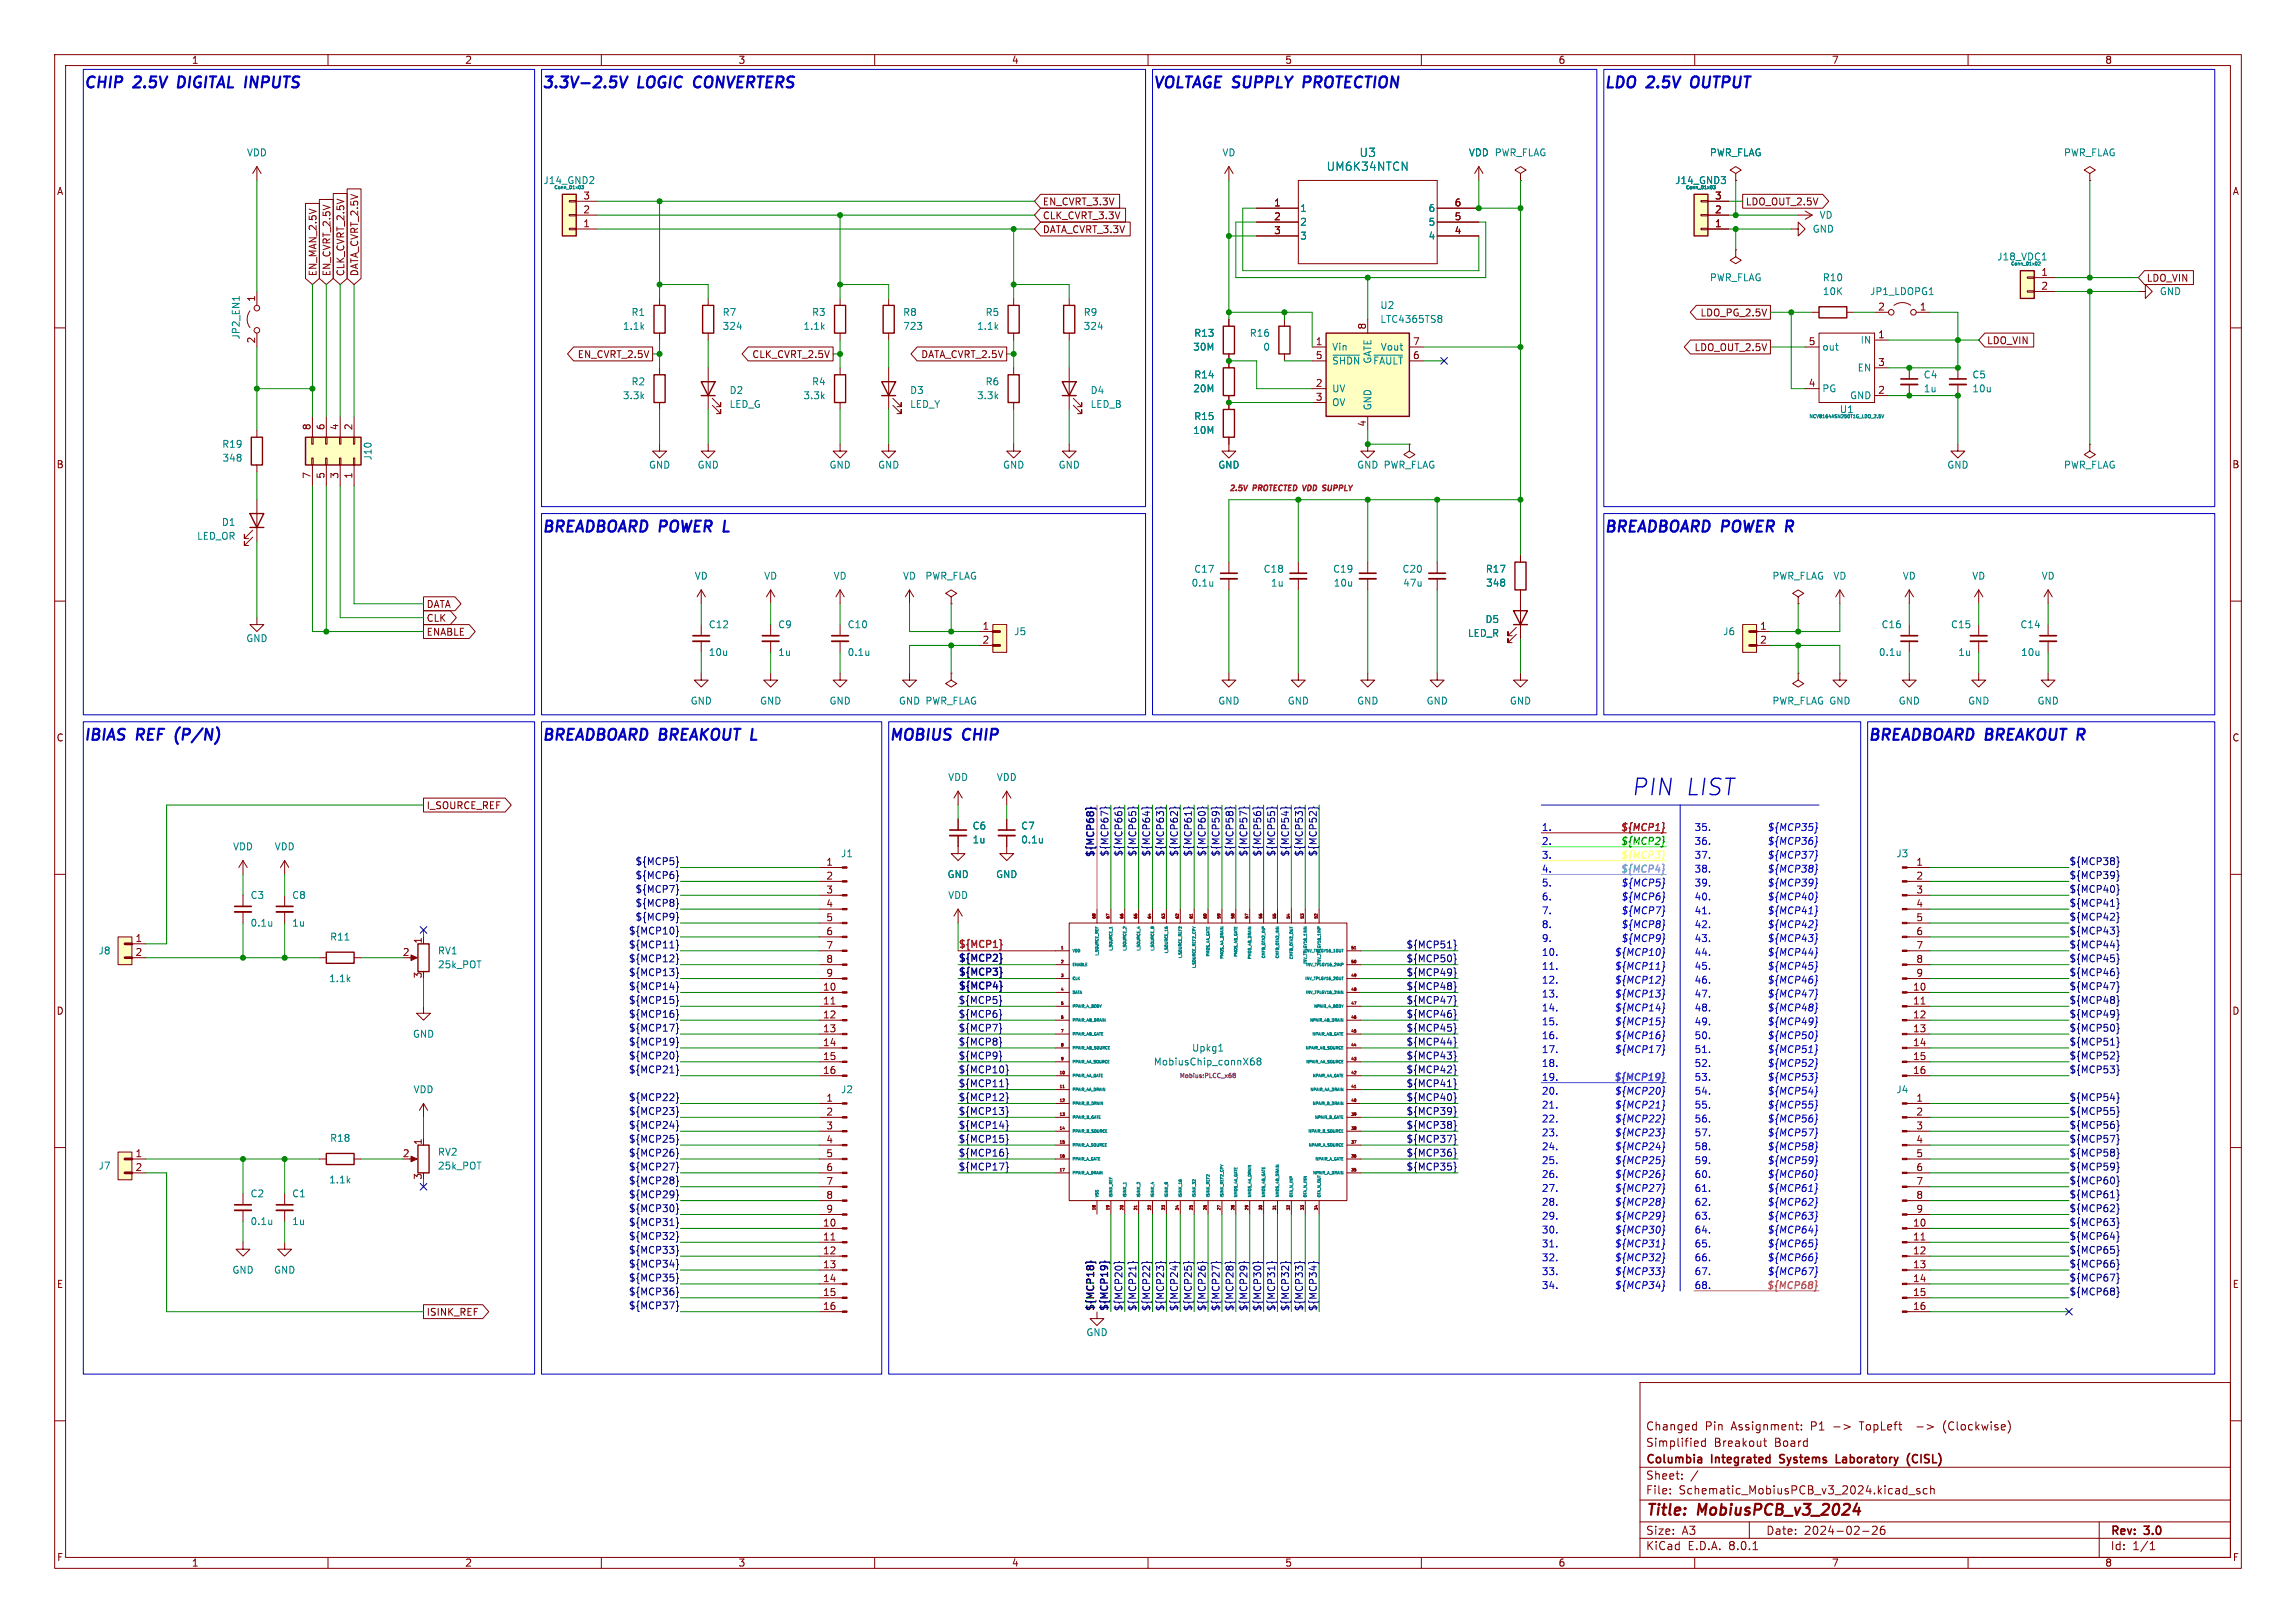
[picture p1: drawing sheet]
<svg xmlns="http://www.w3.org/2000/svg" width="420mm" height="297mm" viewBox="0 0 420 297" stroke-linecap="round" stroke-linejoin="round" font-family="sans-serif">
<defs><g id="words">
<text font-size="4.2" fill="#0000c2" x="298.5" y="145.8">PIN LIST</text>
<g font-size="2.8" fill="#0000c2">
<text x="15.2" y="16.3">CHIP</text>
<text x="24.6" y="16.3">2.5V</text>
<text x="33.4" y="16.3">DIGITAL INPUTS</text>
<text x="99.1" y="16.3">3.3V-2.5V</text>
<text x="116.8" y="16.3">LOGIC</text>
<text x="127.8" y="16.3">CONVERTERS</text>
<text x="210.8" y="16.3">VOLTAGE SUPPLY</text>
<text x="239.3" y="16.3">PROTECTION</text>
<text x="293.4" y="16.3">LDO</text>
<text x="301.4" y="16.3">2.5V</text>
<text x="310.2" y="16.3">OUTPUT</text>
<text x="99.1" y="97.5">BREADBOARD POWER L</text>
<text x="293.4" y="97.5">BREADBOARD POWER R</text>
<text x="15.2" y="135.6">IBIAS</text>
<text x="25.1" y="135.6">REF (P/N)</text>
<text x="99.1" y="135.6">BREADBOARD BREAKOUT L</text>
<text x="162.6" y="135.6">MOBIUS</text>
<text x="176.2" y="135.6">CHIP</text>
<text x="341.6" y="135.6">BREADBOARD BREAKOUT R</text>
</g>
<g font-size="2.8" fill="#840000">
<text x="301" y="277.9">Title:</text>
<text x="310.6" y="277.9">MobiusPCB_v3_2024</text>
</g>
<g font-size="2.1" fill="#008484">
<text x="248.6" y="28.9">U3</text>
<text x="242.6" y="31.5">UM6K34NTCN</text>
</g>
<g font-size="2.1" fill="#840000">
<text x="301" y="262">Changed</text>
<text x="311.9" y="262">Pin</text>
<text x="316.7" y="262">Assignment:</text>
<text x="331.4" y="262">P1</text>
<text x="340.6" y="262">TopLeft</text>
<text x="351.3" y="262">-&gt;</text>
<text x="356.3" y="262">(Clockwise)</text>
<text x="301" y="268.2">Columbia</text>
<text x="301" y="265">Simplified</text>
<text x="313.2" y="268.2">Integrated</text>
<text x="313.5" y="265">Breakout</text>
<text x="324.7" y="265">Board</text>
<text x="326.3" y="268.2">Systems</text>
<text x="337.1" y="268.2">Laboratory</text>
<text x="350.7" y="268.2">(CISL)</text>
<text x="301" y="273.7">File:</text>
<text x="301" y="271">Sheet:</text>
<text x="307.1" y="273.7">Schematic_MobiusPCB_v3_2024.kicad_sch</text>
<text x="301" y="281.1">Size:</text>
<text x="307.6" y="281.1">A3</text>
<text x="323" y="281.1">Date:</text>
<text x="330" y="281.1">2024-02-26</text>
<text x="386" y="281.3">Rev:</text>
<text x="392.4" y="281.3">3.0</text>
<text x="301" y="283.9">KiCad</text>
<text x="308.7" y="283.9">E.D.A.</text>
<text x="316.3" y="283.9">8.0.1</text>
<text x="386" y="283.9">Id:</text>
<text x="390.1" y="283.9">1/1</text>
</g>
<g font-size="1.8" fill="#840000">
<text x="35" y="11.9">1</text>
<text x="85" y="11.9">2</text>
<text x="135" y="11.9">3</text>
<text x="185" y="11.9">4</text>
<text x="235" y="11.9">5</text>
<text x="285" y="11.9">6</text>
<text x="335" y="11.9">7</text>
<text x="385" y="11.9">8</text>
<text x="10.3" y="35.9">A</text>
<text x="408.3" y="35.9">A</text>
<text x="106.6" y="41.7">1</text>
<text x="106.6" y="39.1">2</text>
<text x="106.6" y="36.6">3</text>
<text x="190.7" y="37.8">EN_CVRT_3.3V</text>
<text x="190.7" y="40.3">CLK_CVRT_3.3V</text>
<text x="233" y="37.8">1</text>
<text x="233" y="40.4">2</text>
<text x="266" y="40.4">5</text>
<text x="266" y="37.8">6</text>
<text x="313.6" y="41.7">1</text>
<text x="313.6" y="39.1">2</text>
<text x="313.6" y="36.6">3</text>
<text x="319.2" y="37.8">LDO_OUT_2.5V</text>
<text x="190.7" y="42.9">DATA_CVRT_3.3V</text>
<text x="233" y="42.9">3</text>
<text x="266" y="42.9">4</text>
<text x="58.1" y="50.6" transform="rotate(-90 58.1 50.6)">EN_MAN_2.5V</text>
<text x="60.6" y="50.6" transform="rotate(-90 60.6 50.6)">EN_CVRT_2.5V</text>
<text x="63.2" y="50.6" transform="rotate(-90 63.2 50.6)">CLK_CVRT_2.5V</text>
<text x="65.7" y="50.6" transform="rotate(-90 65.7 50.6)">DATA_CVRT_2.5V</text>
<text x="373.3" y="50.5">1</text>
<text x="373.3" y="53.1">2</text>
<text x="392.6" y="51.8">LDO_VIN</text>
<text x="46.7" y="55.3" transform="rotate(-90 46.7 55.3)">1</text>
<text x="311" y="58.1">LDO_PG_2.5V</text>
<text x="343.5" y="56.9">2</text>
<text x="351.1" y="56.9">1</text>
<text x="46.7" y="62.9" transform="rotate(-90 46.7 62.9)">2</text>
<text x="105.6" y="65.7">EN_CVRT_2.5V</text>
<text x="137.5" y="65.7">CLK_CVRT_2.5V</text>
<text x="168.4" y="65.7">DATA_CVRT_2.5V</text>
<text x="240.6" y="63.2">1</text>
<text x="240.6" y="65.8">5</text>
<text x="249.9" y="60.4" transform="rotate(-90 249.9 60.4)">8</text>
<text x="258.4" y="65.8">6</text>
<text x="258.4" y="63.2">7</text>
<text x="309.9" y="64.5">LDO_OUT_2.5V</text>
<text x="330.8" y="63.2">5</text>
<text x="343.5" y="62">1</text>
<text x="363.4" y="63.2">LDO_VIN</text>
<text x="240.6" y="70.9">2</text>
<text x="330.8" y="70.9">4</text>
<text x="343.5" y="67.1">3</text>
<text x="240.6" y="73.4">3</text>
<text x="343.5" y="72.1">2</text>
<text x="56.9" y="78.8" transform="rotate(-90 56.9 78.8)">8</text>
<text x="59.4" y="78.8" transform="rotate(-90 59.4 78.8)">6</text>
<text x="62" y="78.8" transform="rotate(-90 62 78.8)">4</text>
<text x="64.5" y="78.8" transform="rotate(-90 64.5 78.8)">2</text>
<text x="249.9" y="78.2" transform="rotate(-90 249.9 78.2)">4</text>
<text x="10.3" y="85.9">B</text>
<text x="56.9" y="87.7" transform="rotate(-90 56.9 87.7)">7</text>
<text x="59.4" y="87.7" transform="rotate(-90 59.4 87.7)">5</text>
<text x="62" y="87.7" transform="rotate(-90 62 87.7)">3</text>
<text x="64.5" y="87.7" transform="rotate(-90 64.5 87.7)">1</text>
<text x="408.2" y="85.9">B</text>
<text x="77.9" y="111.4">DATA</text>
<text x="77.9" y="114">CLK</text>
<text x="77.9" y="116.5">ENABLE</text>
<text x="179.6" y="115.3">1</text>
<text x="179.6" y="117.9">2</text>
<text x="321.9" y="115.3">1</text>
<text x="321.9" y="117.9">2</text>
<text x="10.3" y="135.9">C</text>
<text x="408.2" y="135.9">C</text>
<text x="77.9" y="148.3">I_SOURCE_REF</text>
<text x="151.1" y="158.5">1</text>
<text x="151.1" y="161">2</text>
<text x="350.4" y="158.5">1</text>
<text x="350.4" y="161">2</text>
<text x="151.1" y="163.6">3</text>
<text x="151.1" y="166.1">4</text>
<text x="350.4" y="163.6">3</text>
<text x="350.4" y="166.1">4</text>
<text x="24.7" y="172.5">1</text>
<text x="77.2" y="172.8" transform="rotate(-90 77.2 172.8)">1</text>
<text x="151.1" y="168.7">5</text>
<text x="151.1" y="171.2">6</text>
<text x="151.1" y="173.7">7</text>
<text x="350.4" y="168.7">5</text>
<text x="350.4" y="171.2">6</text>
<text x="350.4" y="173.7">7</text>
<text x="24.7" y="175">2</text>
<text x="73.6" y="175">2</text>
<text x="77.2" y="179.1" transform="rotate(-90 77.2 179.1)">3</text>
<text x="151.1" y="176.3">8</text>
<text x="151.1" y="178.8">9</text>
<text x="350.4" y="176.3">8</text>
<text x="350.4" y="178.8">9</text>
<text x="10.3" y="185.9">D</text>
<text x="150.5" y="181.4">10</text>
<text x="150.5" y="183.9">11</text>
<text x="349.8" y="181.4">10</text>
<text x="349.8" y="183.9">11</text>
<text x="408.2" y="185.9">D</text>
<text x="150.5" y="186.4">12</text>
<text x="150.5" y="189">13</text>
<text x="150.5" y="191.5">14</text>
<text x="349.8" y="186.4">12</text>
<text x="349.8" y="189">13</text>
<text x="349.8" y="191.5">14</text>
<text x="150.5" y="194.1">15</text>
<text x="150.5" y="196.6">16</text>
<text x="349.8" y="194.1">15</text>
<text x="349.8" y="196.6">16</text>
<text x="151.1" y="201.7">1</text>
<text x="350.4" y="201.7">1</text>
<text x="77.2" y="209.6" transform="rotate(-90 77.2 209.6)">1</text>
<text x="151.1" y="204.2">2</text>
<text x="151.1" y="206.8">3</text>
<text x="151.1" y="209.3">4</text>
<text x="350.4" y="204.2">2</text>
<text x="350.4" y="206.8">3</text>
<text x="350.4" y="209.3">4</text>
<text x="24.7" y="211.8">1</text>
<text x="24.7" y="214.4">2</text>
<text x="73.6" y="211.8">2</text>
<text x="77.2" y="216" transform="rotate(-90 77.2 216)">3</text>
<text x="151.1" y="211.8">5</text>
<text x="151.1" y="214.4">6</text>
<text x="350.4" y="211.8">5</text>
<text x="350.4" y="214.4">6</text>
<text x="151.1" y="216.9">7</text>
<text x="151.1" y="219.5">8</text>
<text x="151.1" y="222">9</text>
<text x="350.4" y="216.9">7</text>
<text x="350.4" y="219.5">8</text>
<text x="350.4" y="222">9</text>
<text x="150.5" y="224.5">10</text>
<text x="150.5" y="227.1">11</text>
<text x="349.8" y="224.5">10</text>
<text x="349.8" y="227.1">11</text>
<text x="150.5" y="229.6">12</text>
<text x="150.5" y="232.2">13</text>
<text x="349.8" y="229.6">12</text>
<text x="349.8" y="232.2">13</text>
<text x="10.3" y="235.9">E</text>
<text x="150.5" y="234.7">14</text>
<text x="150.5" y="237.2">15</text>
<text x="150.5" y="239.8">16</text>
<text x="349.8" y="234.7">14</text>
<text x="349.8" y="237.2">15</text>
<text x="349.8" y="239.8">16</text>
<text x="408.3" y="235.9">E</text>
<text x="77.9" y="241">ISINK_REF</text>
<text x="10.3" y="285.9">F</text>
<text x="35" y="286.9">1</text>
<text x="85" y="286.9">2</text>
<text x="135" y="286.9">3</text>
<text x="185" y="286.9">4</text>
<text x="235" y="286.9">5</text>
<text x="285" y="286.9">6</text>
<text x="335" y="286.9">7</text>
<text x="385" y="286.9">8</text>
<text x="408.3" y="285.9">F</text>
</g>
<g font-size="1.8" fill="#008484">
<text x="45.1" y="28.8">VDD</text>
<text x="223.5" y="28.8">VD</text>
<text x="268.6" y="28.8">VDD PWR_FLAG</text>
<text x="268.6" y="28.8">VDD</text>
<text x="312.7" y="28.8">PWR_FLAG</text>
<text x="377.5" y="28.8">PWR_FLAG</text>
<text x="99.3" y="33.9">J14_GND2</text>
<text x="306.3" y="33.9">J14_GND3</text>
<text x="237.7" y="39">1</text>
<text x="237.7" y="41.5">2</text>
<text x="261.2" y="41.5">5</text>
<text x="261.2" y="39">6</text>
<text x="332.8" y="40.2">VD</text>
<text x="237.7" y="44">3</text>
<text x="261.2" y="44">4</text>
<text x="331.5" y="42.8">GND</text>
<text x="365.2" y="47.9">J18_VDC1</text>
<text x="312.7" y="51.7">PWR_FLAG</text>
<text x="333.3" y="51.7">R10</text>
<text x="115.4" y="58">R1</text>
<text x="132.1" y="58">R7</text>
<text x="148.4" y="58">R3</text>
<text x="165.1" y="58">R8</text>
<text x="180.2" y="58">R5</text>
<text x="198.1" y="58">R9</text>
<text x="252.4" y="56.7">U2</text>
<text x="252.4" y="59.3">LTC4365TS8</text>
<text x="333.3" y="54.2">10K</text>
<text x="342" y="54.2">JP1_LDOPG1</text>
<text x="395" y="54.2">GND</text>
<text x="44" y="62.2" transform="rotate(-90 44 62.2)">JP2_EN1</text>
<text x="113.8" y="60.6">1.1k</text>
<text x="132.1" y="60.6">324</text>
<text x="146.9" y="60.6">1.1k</text>
<text x="165.1" y="60.6">723</text>
<text x="178.6" y="60.6">1.1k</text>
<text x="198.1" y="60.6">324</text>
<text x="218.2" y="64.4">30M</text>
<text x="218.3" y="61.8">R13</text>
<text x="228.5" y="61.8">R16</text>
<text x="231" y="64.4">0</text>
<text x="243.6" y="64.4">Vin</text>
<text x="252.5" y="64.4">Vout</text>
<text x="333.2" y="64.4">out</text>
<text x="340.3" y="63.1">IN</text>
<text x="115.4" y="70.7">R2</text>
<text x="148.4" y="70.7">R4</text>
<text x="180.2" y="70.7">R6</text>
<text x="218.2" y="72">20M</text>
<text x="218.3" y="69.4">R14</text>
<text x="243.6" y="72">UV</text>
<text x="243.6" y="66.9">~{SHDN}~{FAULT}</text>
<text x="251.1" y="66.7" transform="rotate(-90 251.1 66.7)">GATE</text>
<text x="333.2" y="72">PG</text>
<text x="339.7" y="68.2">EN</text>
<text x="351.8" y="69.4">C4</text>
<text x="351.8" y="72">1u</text>
<text x="360.7" y="69.4">C5</text>
<text x="360.7" y="72">10u</text>
<text x="113.8" y="73.3">3.3k</text>
<text x="133.4" y="72.3">D2</text>
<text x="133.4" y="74.8">LED_G</text>
<text x="146.9" y="73.3">3.3k</text>
<text x="166.4" y="72.3">D3</text>
<text x="166.4" y="74.8">LED_Y</text>
<text x="178.6" y="73.3">3.3k</text>
<text x="199.4" y="72.3">D4</text>
<text x="199.4" y="74.8">LED_B</text>
<text x="218.3" y="77.1">R15</text>
<text x="243.6" y="74.5">OV</text>
<text x="251.1" y="75.2" transform="rotate(-90 251.1 75.2)">GND</text>
<text x="336.4" y="75.8">U1</text>
<text x="338.3" y="73.3">GND</text>
<text x="40.5" y="82.1">R19</text>
<text x="218.2" y="79.6">10M</text>
<text x="40.6" y="84.7">348</text>
<text x="68.2" y="84.3" transform="rotate(-90 68.2 84.3)">J10</text>
<text x="118.6" y="86">GND</text>
<text x="127.5" y="86">GND</text>
<text x="151.6" y="86">GND</text>
<text x="160.5" y="86">GND</text>
<text x="183.4" y="86">GND</text>
<text x="193.5" y="86">GND</text>
<text x="222.8" y="86">GND</text>
<text x="248.2" y="86">GND PWR_FLAG</text>
<text x="356.1" y="86">GND</text>
<text x="377.5" y="86">PWR_FLAG</text>
<text x="36" y="99">LED_OR</text>
<text x="40.5" y="96.4">D1</text>
<text x="127" y="106.3">VD</text>
<text x="139.7" y="106.3">VD</text>
<text x="152.4" y="106.3">VD</text>
<text x="165.1" y="106.3">VD</text>
<text x="169.2" y="106.3">PWR_FLAG</text>
<text x="217.9" y="107.5">0.1u</text>
<text x="218.3" y="105">C17</text>
<text x="231" y="105">C18</text>
<text x="232.4" y="107.5">1u</text>
<text x="243.7" y="105">C19</text>
<text x="243.9" y="107.5">10u</text>
<text x="256.4" y="105">C20</text>
<text x="256.6" y="107.5">47u</text>
<text x="271.7" y="105">R17</text>
<text x="271.7" y="107.5">348</text>
<text x="324.1" y="106.3">PWR_FLAG</text>
<text x="335.3" y="106.3">VD</text>
<text x="348" y="106.3">VD</text>
<text x="360.7" y="106.3">VD</text>
<text x="373.4" y="106.3">VD</text>
<text x="45" y="117.7">GND</text>
<text x="129.5" y="115.2">C12</text>
<text x="142.2" y="115.2">C9</text>
<text x="154.9" y="115.2">C10</text>
<text x="185.4" y="116.4">J5</text>
<text x="268.4" y="116.8">LED_R</text>
<text x="271.6" y="114.2">D5</text>
<text x="315.1" y="116.4">J6</text>
<text x="344.1" y="115.2">C16</text>
<text x="356.8" y="115.2">C15</text>
<text x="369.5" y="115.2">C14</text>
<text x="129.5" y="120.2">10u</text>
<text x="142.2" y="120.2">1u</text>
<text x="154.9" y="120.2">0.1u</text>
<text x="343.6" y="120.2">0.1u</text>
<text x="358.1" y="120.2">1u</text>
<text x="369.6" y="120.2">10u</text>
<text x="126.2" y="129.1">GND</text>
<text x="138.9" y="129.1">GND</text>
<text x="151.6" y="129.1">GND</text>
<text x="164.3" y="129.1">GND PWR_FLAG</text>
<text x="222.8" y="129.1">GND</text>
<text x="235.5" y="129.1">GND</text>
<text x="248.2" y="129.1">GND</text>
<text x="260.9" y="129.1">GND</text>
<text x="276.1" y="129.1">GND</text>
<text x="324.1" y="129.1">PWR_FLAG GND</text>
<text x="347.2" y="129.1">GND</text>
<text x="359.9" y="129.1">GND</text>
<text x="372.6" y="129.1">GND</text>
<text x="173.3" y="143.1">VDD</text>
<text x="182.2" y="143.1">VDD</text>
<text x="42.5" y="155.8">VDD</text>
<text x="50.2" y="155.8">VDD</text>
<text x="177.8" y="152">C6</text>
<text x="177.8" y="154.5">1u</text>
<text x="186.7" y="152">C7</text>
<text x="186.7" y="154.5">0.1u</text>
<text x="153.7" y="157.1">J1</text>
<text x="173.2" y="160.9">GND</text>
<text x="182.1" y="160.9">GND</text>
<text x="346.8" y="157.1">J3</text>
<text x="45.7" y="164.7">C3</text>
<text x="53.3" y="164.7">C8</text>
<text x="173.3" y="164.7">VDD</text>
<text x="45.7" y="169.8">0.1u</text>
<text x="53.3" y="169.8">1u</text>
<text x="60.3" y="172.3">R11</text>
<text x="17.9" y="174.9">J8</text>
<text x="60.1" y="179.9">1.1k</text>
<text x="80" y="174.9">RV1</text>
<text x="80" y="177.4">25k_POT</text>
<text x="75.4" y="190.1">GND</text>
<text x="211" y="195.2">MobiusChip_connX68</text>
<text x="217.9" y="192.6">Upkg1</text>
<text x="75.6" y="200.3">VDD</text>
<text x="153.7" y="200.3">J2</text>
<text x="346.8" y="200.3">J4</text>
<text x="60.3" y="209.1">R18</text>
<text x="17.9" y="214.2">J7</text>
<text x="80" y="211.7">RV2</text>
<text x="80" y="214.2">25k_POT</text>
<text x="45.7" y="219.3">C2</text>
<text x="53.3" y="219.3">C1</text>
<text x="60.1" y="216.8">1.1k</text>
<text x="45.7" y="224.4">0.1u</text>
<text x="53.3" y="224.4">1u</text>
<text x="42.4" y="233.3">GND</text>
<text x="50" y="233.3">GND</text>
<text x="198.6" y="244.7">GND</text>
</g>
<g font-size="1.8" fill="#0000c2">
<text x="281.9" y="152.2">1.</text>
<text x="281.9" y="154.7">2.</text>
<text x="309.9" y="152.2">35.</text>
<text x="309.9" y="154.7">36.</text>
<text x="323.2" y="154.7">${MCP36}</text>
<text x="323.2" y="152.2">${MCP35}</text>
<text x="281.9" y="159.8">4.</text>
<text x="281.9" y="157.2">3.</text>
<text x="309.9" y="159.8">38.</text>
<text x="309.9" y="157.2">37.</text>
<text x="323.2" y="159.8">${MCP38}</text>
<text x="323.2" y="157.2">${MCP37}</text>
<text x="281.9" y="164.9">6.</text>
<text x="281.9" y="162.3">5.</text>
<text x="281.9" y="167.4">7.</text>
<text x="296.5" y="167.4">${MCP7}</text>
<text x="296.5" y="162.3">${MCP5}</text>
<text x="296.5" y="164.9">${MCP6}</text>
<text x="309.9" y="162.3">39.</text>
<text x="309.9" y="167.4">41.</text>
<text x="309.9" y="164.9">40.</text>
<text x="323.2" y="164.9">${MCP40}</text>
<text x="323.2" y="167.4">${MCP41}</text>
<text x="323.2" y="162.3">${MCP39}</text>
<text x="281.9" y="172.5">9.</text>
<text x="281.9" y="169.9">8.</text>
<text x="296.5" y="169.9">${MCP8}</text>
<text x="296.5" y="172.5">${MCP9}</text>
<text x="309.9" y="169.9">42.</text>
<text x="309.9" y="172.5">43.</text>
<text x="323.2" y="169.9">${MCP42}</text>
<text x="323.2" y="172.5">${MCP43}</text>
<text x="281.9" y="177.6">11.</text>
<text x="281.9" y="175">10.</text>
<text x="295.3" y="175">${MCP10}</text>
<text x="295.3" y="177.6">${MCP11}</text>
<text x="309.9" y="177.6">45.</text>
<text x="309.9" y="175">44.</text>
<text x="323.2" y="177.6">${MCP45}</text>
<text x="323.2" y="175">${MCP44}</text>
<text x="281.9" y="182.6">13.</text>
<text x="281.9" y="185.2">14.</text>
<text x="281.9" y="180.1">12.</text>
<text x="295.3" y="185.2">${MCP14}</text>
<text x="295.3" y="182.6">${MCP13}</text>
<text x="295.3" y="180.1">${MCP12}</text>
<text x="309.9" y="180.1">46.</text>
<text x="309.9" y="182.6">47.</text>
<text x="309.9" y="185.2">48.</text>
<text x="323.2" y="185.2">${MCP48}</text>
<text x="323.2" y="180.1">${MCP46}</text>
<text x="323.2" y="182.6">${MCP47}</text>
<text x="281.9" y="187.7">15.</text>
<text x="281.9" y="190.3">16.</text>
<text x="295.3" y="187.7">${MCP15}</text>
<text x="295.3" y="190.3">${MCP16}</text>
<text x="309.9" y="187.7">49.</text>
<text x="309.9" y="190.3">50.</text>
<text x="323.2" y="187.7">${MCP49}</text>
<text x="323.2" y="190.3">${MCP50}</text>
<text x="281.9" y="197.9">19.</text>
<text x="281.9" y="192.8">17.</text>
<text x="281.9" y="195.3">18.</text>
<text x="309.9" y="192.8">51.</text>
<text x="309.9" y="195.3">52.</text>
<text x="309.9" y="197.9">53.</text>
<text x="323.2" y="197.9">${MCP53}</text>
<text x="323.2" y="195.3">${MCP52}</text>
<text x="323.2" y="192.8">${MCP51}</text>
<text x="281.9" y="203">21.</text>
<text x="281.9" y="200.4">20.</text>
<text x="295.3" y="203">${MCP21}</text>
<text x="295.3" y="200.4">${MCP20}</text>
<text x="309.9" y="200.4">54.</text>
<text x="309.9" y="203">55.</text>
<text x="323.2" y="200.4">${MCP54}</text>
<text x="323.2" y="203">${MCP55}</text>
<text x="281.9" y="208">23.</text>
<text x="281.9" y="205.5">22.</text>
<text x="295.3" y="205.5">${MCP22}</text>
<text x="295.3" y="208">${MCP23}</text>
<text x="309.9" y="205.5">56.</text>
<text x="309.9" y="208">57.</text>
<text x="323.2" y="208">${MCP57}</text>
<text x="323.2" y="205.5">${MCP56}</text>
<text x="281.9" y="213.1">25.</text>
<text x="281.9" y="215.7">26.</text>
<text x="281.9" y="210.6">24.</text>
<text x="295.3" y="215.7">${MCP26}</text>
<text x="295.3" y="210.6">${MCP24}</text>
<text x="295.3" y="213.1">${MCP25}</text>
<text x="309.9" y="215.7">60.</text>
<text x="309.9" y="213.1">59.</text>
<text x="309.9" y="210.6">58.</text>
<text x="323.2" y="210.6">${MCP58}</text>
<text x="323.2" y="213.1">${MCP59}</text>
<text x="323.2" y="215.7">${MCP60}</text>
<text x="281.9" y="220.7">28.</text>
<text x="281.9" y="218.2">27.</text>
<text x="295.3" y="220.7">${MCP28}</text>
<text x="295.3" y="218.2">${MCP27}</text>
<text x="309.9" y="220.7">62.</text>
<text x="309.9" y="218.2">61.</text>
<text x="323.2" y="220.7">${MCP62}</text>
<text x="323.2" y="218.2">${MCP61}</text>
<text x="281.9" y="223.3">29.</text>
<text x="281.9" y="225.8">30.</text>
<text x="295.3" y="225.8">${MCP30}</text>
<text x="295.3" y="223.3">${MCP29}</text>
<text x="309.9" y="225.8">64.</text>
<text x="309.9" y="223.3">63.</text>
<text x="323.2" y="223.3">${MCP63}</text>
<text x="323.2" y="225.8">${MCP64}</text>
<text x="281.9" y="233.4">33.</text>
<text x="281.9" y="228.4">31.</text>
<text x="281.9" y="230.9">32.</text>
<text x="295.3" y="228.4">${MCP31}</text>
<text x="295.3" y="230.9">${MCP32}</text>
<text x="295.3" y="233.4">${MCP33}</text>
<text x="309.9" y="228.4">65.</text>
<text x="309.9" y="230.9">66.</text>
<text x="309.9" y="233.4">67.</text>
<text x="323.2" y="230.9">${MCP66}</text>
<text x="323.2" y="228.4">${MCP65}</text>
<text x="323.2" y="233.4">${MCP67}</text>
<text x="281.9" y="236">34.</text>
<text x="295.3" y="236">${MCP34}</text>
<text x="309.9" y="236">68.</text>
</g>
<g font-size="1.8" fill="#0f0">
<text x="296.2" y="152.2">${MCP1}</text>
<text x="296.2" y="154.7">${MCP2}</text>
</g>
<g font-size="1.8" fill="#000084">
<text x="116.2" y="158.4">${MCP5}</text>
<text x="116.2" y="160.9">${MCP6}</text>
<text x="200.2" y="157.1" transform="rotate(-90 200.2 157.1)">${MCP68}</text>
<text x="202.9" y="156.8" transform="rotate(-90 202.9 156.8)">${MCP67}</text>
<text x="205.4" y="156.8" transform="rotate(-90 205.4 156.8)">${MCP66}</text>
<text x="207.9" y="156.8" transform="rotate(-90 207.9 156.8)">${MCP65}</text>
<text x="210.5" y="156.8" transform="rotate(-90 210.5 156.8)">${MCP64}</text>
<text x="213" y="156.8" transform="rotate(-90 213 156.8)">${MCP63}</text>
<text x="215.6" y="156.8" transform="rotate(-90 215.6 156.8)">${MCP62}</text>
<text x="218.1" y="156.8" transform="rotate(-90 218.1 156.8)">${MCP61}</text>
<text x="220.6" y="156.8" transform="rotate(-90 220.6 156.8)">${MCP60}</text>
<text x="223.2" y="156.8" transform="rotate(-90 223.2 156.8)">${MCP59}</text>
<text x="225.7" y="156.8" transform="rotate(-90 225.7 156.8)">${MCP58}</text>
<text x="228.3" y="156.8" transform="rotate(-90 228.3 156.8)">${MCP57}</text>
<text x="230.8" y="156.8" transform="rotate(-90 230.8 156.8)">${MCP56}</text>
<text x="233.3" y="156.8" transform="rotate(-90 233.3 156.8)">${MCP55}</text>
<text x="235.9" y="156.8" transform="rotate(-90 235.9 156.8)">${MCP54}</text>
<text x="238.4" y="156.8" transform="rotate(-90 238.4 156.8)">${MCP53}</text>
<text x="241" y="156.8" transform="rotate(-90 241 156.8)">${MCP52}</text>
<text x="378.5" y="160.9">${MCP39}</text>
<text x="378.5" y="158.4">${MCP38}</text>
<text x="116.2" y="163.5">${MCP7}</text>
<text x="116.2" y="166">${MCP8}</text>
<text x="378.5" y="163.5">${MCP40}</text>
<text x="378.5" y="166">${MCP41}</text>
<text x="114.9" y="173.6">${MCP11}</text>
<text x="114.9" y="171.1">${MCP10}</text>
<text x="116.2" y="168.6">${MCP9}</text>
<text x="257.2" y="173.6">${MCP51}</text>
<text x="378.5" y="168.6">${MCP42}</text>
<text x="378.5" y="171.1">${MCP43}</text>
<text x="378.5" y="173.6">${MCP44}</text>
<text x="114.9" y="178.7">${MCP13}</text>
<text x="114.9" y="176.2">${MCP12}</text>
<text x="175.3" y="176.1">${MCP2}</text>
<text x="175.3" y="178.6">${MCP3}</text>
<text x="257.2" y="176.2">${MCP50}</text>
<text x="257.2" y="178.7">${MCP49}</text>
<text x="378.5" y="176.2">${MCP45}</text>
<text x="378.5" y="178.7">${MCP46}</text>
<text x="114.9" y="181.3">${MCP14}</text>
<text x="114.9" y="183.8">${MCP15}</text>
<text x="175.3" y="183.8">${MCP5}</text>
<text x="175.3" y="181.2">${MCP4}</text>
<text x="257.2" y="183.8">${MCP47}</text>
<text x="257.2" y="181.3">${MCP48}</text>
<text x="378.5" y="183.8">${MCP48}</text>
<text x="378.5" y="181.3">${MCP47}</text>
<text x="114.9" y="191.4">${MCP19}</text>
<text x="114.9" y="188.9">${MCP17}</text>
<text x="114.9" y="186.3">${MCP16}</text>
<text x="175.3" y="188.9">${MCP7}</text>
<text x="175.3" y="191.4">${MCP8}</text>
<text x="175.3" y="186.3">${MCP6}</text>
<text x="257.2" y="188.9">${MCP45}</text>
<text x="257.2" y="191.4">${MCP44}</text>
<text x="257.2" y="186.3">${MCP46}</text>
<text x="378.5" y="191.4">${MCP51}</text>
<text x="378.5" y="186.3">${MCP49}</text>
<text x="378.5" y="188.9">${MCP50}</text>
<text x="114.9" y="196.5">${MCP21}</text>
<text x="114.9" y="194">${MCP20}</text>
<text x="175.3" y="194">${MCP9}</text>
<text x="175.3" y="196.5">${MCP10}</text>
<text x="257.2" y="194">${MCP43}</text>
<text x="257.2" y="196.5">${MCP42}</text>
<text x="378.5" y="196.5">${MCP53}</text>
<text x="378.5" y="194">${MCP52}</text>
<text x="114.9" y="201.6">${MCP22}</text>
<text x="175.3" y="199">${MCP11}</text>
<text x="175.3" y="201.6">${MCP12}</text>
<text x="257.2" y="201.6">${MCP40}</text>
<text x="257.2" y="199">${MCP41}</text>
<text x="378.5" y="201.6">${MCP54}</text>
<text x="114.9" y="206.7">${MCP24}</text>
<text x="114.9" y="209.2">${MCP25}</text>
<text x="114.9" y="204.1">${MCP23}</text>
<text x="175.3" y="206.7">${MCP14}</text>
<text x="175.3" y="209.2">${MCP15}</text>
<text x="175.3" y="204.1">${MCP13}</text>
<text x="257.2" y="209.2">${MCP37}</text>
<text x="257.2" y="204.1">${MCP39}</text>
<text x="257.2" y="206.7">${MCP38}</text>
<text x="378.5" y="206.7">${MCP56}</text>
<text x="378.5" y="204.1">${MCP55}</text>
<text x="378.5" y="209.2">${MCP57}</text>
<text x="114.9" y="211.7">${MCP26}</text>
<text x="114.9" y="214.3">${MCP27}</text>
<text x="175.3" y="214.3">${MCP17}</text>
<text x="175.3" y="211.7">${MCP16}</text>
<text x="257.2" y="211.7">${MCP36}</text>
<text x="257.2" y="214.3">${MCP35}</text>
<text x="378.5" y="214.3">${MCP59}</text>
<text x="378.5" y="211.7">${MCP58}</text>
<text x="114.9" y="221.9">${MCP30}</text>
<text x="114.9" y="219.4">${MCP29}</text>
<text x="114.9" y="216.8">${MCP28}</text>
<text x="378.5" y="219.4">${MCP61}</text>
<text x="378.5" y="216.8">${MCP60}</text>
<text x="378.5" y="221.9">${MCP62}</text>
<text x="114.9" y="224.4">${MCP31}</text>
<text x="114.9" y="227">${MCP32}</text>
<text x="378.5" y="227">${MCP64}</text>
<text x="378.5" y="224.4">${MCP63}</text>
<text x="114.9" y="232.1">${MCP34}</text>
<text x="114.9" y="229.5">${MCP33}</text>
<text x="378.5" y="229.5">${MCP65}</text>
<text x="378.5" y="232.1">${MCP66}</text>
<text x="114.9" y="237.1">${MCP36}</text>
<text x="114.9" y="234.6">${MCP35}</text>
<text x="114.9" y="239.7">${MCP37}</text>
<text x="378.5" y="237.1">${MCP68}</text>
<text x="378.5" y="234.6">${MCP67}</text>
<text x="200.2" y="240" transform="rotate(-90 200.2 240)">${MCP18}</text>
<text x="202.8" y="240" transform="rotate(-90 202.8 240)">${MCP19}</text>
<text x="205.4" y="240" transform="rotate(-90 205.4 240)">${MCP20}</text>
<text x="207.9" y="240" transform="rotate(-90 207.9 240)">${MCP21}</text>
<text x="210.5" y="240" transform="rotate(-90 210.5 240)">${MCP22}</text>
<text x="213" y="240" transform="rotate(-90 213 240)">${MCP23}</text>
<text x="215.6" y="240" transform="rotate(-90 215.6 240)">${MCP24}</text>
<text x="218.1" y="240" transform="rotate(-90 218.1 240)">${MCP25}</text>
<text x="220.6" y="240" transform="rotate(-90 220.6 240)">${MCP26}</text>
<text x="223.2" y="240" transform="rotate(-90 223.2 240)">${MCP27}</text>
<text x="225.7" y="240" transform="rotate(-90 225.7 240)">${MCP28}</text>
<text x="228.3" y="240" transform="rotate(-90 228.3 240)">${MCP29}</text>
<text x="230.8" y="240" transform="rotate(-90 230.8 240)">${MCP30}</text>
<text x="233.3" y="240" transform="rotate(-90 233.3 240)">${MCP31}</text>
<text x="235.9" y="240" transform="rotate(-90 235.9 240)">${MCP32}</text>
<text x="238.4" y="240" transform="rotate(-90 238.4 240)">${MCP33}</text>
<text x="241" y="240" transform="rotate(-90 241 240)">${MCP34}</text>
</g>
<text font-size="1.8" fill="#5aadff" x="296.2" y="159.8">${MCP4}</text>
<text font-size="1.8" fill="#ffff7c" x="296.2" y="157.2">${MCP3}</text>
<text font-size="1.8" fill="#f00" x="175.3" y="173.5">${MCP1}</text>
<text font-size="1.8" fill="#6700ff" x="295" y="197.9">${MCP19}</text>
<text font-size="1.8" fill="#fff" x="295.3" y="192.8">${MCP17}</text>
<text font-size="1.8" fill="#fb00c9" x="322.9" y="236">${MCP68}</text>
<g font-size="1.4" fill="#f00">
<text x="224.8" y="89.9">2.5V</text>
<text x="229.3" y="89.9">PROTECTED</text>
<text x="239" y="89.9">VDD</text>
<text x="243.2" y="89.9">SUPPLY</text>
</g>
<text font-size="1.1" fill="#840084" x="215.7" y="197.5">Mobius:PLCC_x68</text>
<g font-size=".8" fill="#008484">
<text x="101.2" y="34.8">Conn_01x03</text>
<text x="308.3" y="34.8">Conn_01x03</text>
<text x="367.7" y="48.8">Conn_01x02</text>
<text x="330.8" y="76.7">NCV8164ASN250T1G_LDO_2.5V</text>
</g>
<g font-size=".7" fill="#840000">
<text x="193.9" y="173.7">1</text>
<text x="200.4" y="168.3" transform="rotate(-90 200.4 168.3)">68</text>
<text x="202.9" y="168.3" transform="rotate(-90 202.9 168.3)">67</text>
<text x="205.5" y="168.3" transform="rotate(-90 205.5 168.3)">66</text>
<text x="208" y="168.3" transform="rotate(-90 208 168.3)">65</text>
<text x="210.6" y="168.3" transform="rotate(-90 210.6 168.3)">64</text>
<text x="213.1" y="168.3" transform="rotate(-90 213.1 168.3)">63</text>
<text x="215.6" y="168.3" transform="rotate(-90 215.6 168.3)">62</text>
<text x="218.2" y="168.3" transform="rotate(-90 218.2 168.3)">61</text>
<text x="220.7" y="168.3" transform="rotate(-90 220.7 168.3)">60</text>
<text x="223.3" y="168.3" transform="rotate(-90 223.3 168.3)">59</text>
<text x="225.8" y="168.3" transform="rotate(-90 225.8 168.3)">58</text>
<text x="228.3" y="168.3" transform="rotate(-90 228.3 168.3)">57</text>
<text x="230.9" y="168.3" transform="rotate(-90 230.9 168.3)">56</text>
<text x="233.4" y="168.3" transform="rotate(-90 233.4 168.3)">55</text>
<text x="236" y="168.3" transform="rotate(-90 236 168.3)">54</text>
<text x="238.5" y="168.3" transform="rotate(-90 238.5 168.3)">53</text>
<text x="241" y="168.3" transform="rotate(-90 241 168.3)">52</text>
<text x="247" y="173.7">51</text>
<text x="193.9" y="176.3">2</text>
<text x="193.9" y="178.8">3</text>
<text x="247" y="178.8">49</text>
<text x="247" y="176.3">50</text>
<text x="193.9" y="181.4">4</text>
<text x="193.9" y="183.9">5</text>
<text x="247" y="183.9">47</text>
<text x="247" y="181.4">48</text>
<text x="193.9" y="186.4">6</text>
<text x="193.9" y="189">7</text>
<text x="193.9" y="191.5">8</text>
<text x="247" y="191.5">44</text>
<text x="247" y="189">45</text>
<text x="247" y="186.4">46</text>
<text x="193.7" y="196.6">10</text>
<text x="193.9" y="194.1">9</text>
<text x="247" y="196.6">42</text>
<text x="247" y="194.1">43</text>
<text x="193.7" y="199.1">11</text>
<text x="193.7" y="201.7">12</text>
<text x="247" y="201.7">40</text>
<text x="247" y="199.1">41</text>
<text x="193.7" y="204.2">13</text>
<text x="193.7" y="206.8">14</text>
<text x="193.7" y="209.3">15</text>
<text x="247" y="209.3">37</text>
<text x="247" y="206.8">38</text>
<text x="247" y="204.2">39</text>
<text x="193.7" y="211.8">16</text>
<text x="193.7" y="214.4">17</text>
<text x="247" y="214.4">35</text>
<text x="247" y="211.8">36</text>
<text x="200.4" y="221.6" transform="rotate(-90 200.4 221.6)">18</text>
<text x="202.9" y="221.6" transform="rotate(-90 202.9 221.6)">19</text>
<text x="205.5" y="221.6" transform="rotate(-90 205.5 221.6)">20</text>
<text x="208" y="221.6" transform="rotate(-90 208 221.6)">21</text>
<text x="210.6" y="221.6" transform="rotate(-90 210.6 221.6)">22</text>
<text x="213.1" y="221.6" transform="rotate(-90 213.1 221.6)">23</text>
<text x="215.6" y="221.6" transform="rotate(-90 215.6 221.6)">24</text>
<text x="218.2" y="221.6" transform="rotate(-90 218.2 221.6)">25</text>
<text x="220.7" y="221.6" transform="rotate(-90 220.7 221.6)">26</text>
<text x="223.3" y="221.6" transform="rotate(-90 223.3 221.6)">27</text>
<text x="225.8" y="221.6" transform="rotate(-90 225.8 221.6)">28</text>
<text x="228.3" y="221.6" transform="rotate(-90 228.3 221.6)">29</text>
<text x="230.9" y="221.6" transform="rotate(-90 230.9 221.6)">30</text>
<text x="233.4" y="221.6" transform="rotate(-90 233.4 221.6)">31</text>
<text x="236" y="221.6" transform="rotate(-90 236 221.6)">32</text>
<text x="238.5" y="221.6" transform="rotate(-90 238.5 221.6)">33</text>
<text x="241" y="221.6" transform="rotate(-90 241 221.6)">34</text>
</g>
<g font-size=".7" fill="#008484">
<text x="196.1" y="174.5">VDD</text>
<text x="196.1" y="177">ENABLE</text>
<text x="196.1" y="179.5">CLK</text>
<text x="201.1" y="175.1" transform="rotate(-90 201.1 175.1)">I_SOURCE_REF</text>
<text x="203.7" y="174.2" transform="rotate(-90 203.7 174.2)">I_SOURCE_1</text>
<text x="206.2" y="174.2" transform="rotate(-90 206.2 174.2)">I_SOURCE_2</text>
<text x="208.8" y="174.2" transform="rotate(-90 208.8 174.2)">I_SOURCE_4</text>
<text x="211.3" y="174.2" transform="rotate(-90 211.3 174.2)">I_SOURCE_8</text>
<text x="213.8" y="174.7" transform="rotate(-90 213.8 174.7)">I_SOURCE_16</text>
<text x="216.4" y="175.6" transform="rotate(-90 216.4 175.6)">I_SOURCE_REF2</text>
<text x="218.9" y="177.4" transform="rotate(-90 218.9 177.4)">I_SOURCE_REF2_CPY</text>
<text x="221.5" y="175.3" transform="rotate(-90 221.5 175.3)">PMOS_4A_GATE</text>
<text x="224" y="175.7" transform="rotate(-90 224 175.7)">PMOS_4A_DRAIN</text>
<text x="226.5" y="175.3" transform="rotate(-90 226.5 175.3)">PMOS_4B_GATE</text>
<text x="229.1" y="175.8" transform="rotate(-90 229.1 175.8)">PMOS_4B_DRAIN</text>
<text x="231.6" y="175.6" transform="rotate(-90 231.6 175.6)">CMFB_OTA2_INP</text>
<text x="234.2" y="175.6" transform="rotate(-90 234.2 175.6)">CMFB_OTA2_INN</text>
<text x="236.7" y="175.8" transform="rotate(-90 236.7 175.8)">CMFB_OTA2_OUT</text>
<text x="238.5" y="179.5">INV_TPLGY16_2OUT</text>
<text x="238.5" y="174.5">INV_TPLGY16_1OUT</text>
<text x="238.7" y="177">INV_TPLGY16_2INP</text>
<text x="239.2" y="176.7" transform="rotate(-90 239.2 176.7)">INV_TPLGY16_1INN</text>
<text x="241.8" y="176.6" transform="rotate(-90 241.8 176.6)">INV_TPLGY16_1INP</text>
<text x="196.1" y="182.1">DATA</text>
<text x="196.1" y="184.6">PPAIR_4_BODY</text>
<text x="238.6" y="182.1">INV_TPLGY16_2INN</text>
<text x="240.1" y="184.6">NPAIR_4_BODY</text>
<text x="196.1" y="187.2">PPAIR_4B_DRAIN</text>
<text x="196.1" y="189.7">PPAIR_4B_GATE</text>
<text x="239.4" y="187.2">NPAIR_4B_DRAIN</text>
<text x="239.8" y="189.7">NPAIR_4B_GATE</text>
<text x="196.1" y="197.3">PPAIR_4A_GATE</text>
<text x="196.1" y="192.2">PPAIR_4B_SOURCE</text>
<text x="196.1" y="194.8">PPAIR_4A_SOURCE</text>
<text x="238.6" y="192.2">NPAIR_4B_SOURCE</text>
<text x="238.7" y="194.8">NPAIR_4A_SOURCE</text>
<text x="239.9" y="197.3">NPAIR_4A_GATE</text>
<text x="196.1" y="199.9">PPAIR_4A_DRAIN</text>
<text x="196.1" y="202.4">PPAIR_B_DRAIN</text>
<text x="239.5" y="199.9">NPAIR_4A_DRAIN</text>
<text x="239.9" y="202.4">NPAIR_B_DRAIN</text>
<text x="196.1" y="204.9">PPAIR_B_GATE</text>
<text x="196.1" y="207.5">PPAIR_B_SOURCE</text>
<text x="239.1" y="207.5">NPAIR_B_SOURCE</text>
<text x="240.3" y="204.9">NPAIR_B_GATE</text>
<text x="196.1" y="210">PPAIR_A_SOURCE</text>
<text x="196.1" y="212.6">PPAIR_A_GATE</text>
<text x="196.1" y="215.1">PPAIR_A_DRAIN</text>
<text x="239.2" y="210">NPAIR_A_SOURCE</text>
<text x="239.9" y="215.1">NPAIR_A_DRAIN</text>
<text x="240.4" y="212.6">NPAIR_A_GATE</text>
<text x="201.1" y="219.2" transform="rotate(-90 201.1 219.2)">VSS</text>
<text x="203.7" y="219.2" transform="rotate(-90 203.7 219.2)">ISINK_REF</text>
<text x="206.2" y="219.2" transform="rotate(-90 206.2 219.2)">ISINK_1</text>
<text x="208.8" y="219.2" transform="rotate(-90 208.8 219.2)">ISINK_2</text>
<text x="211.3" y="219.2" transform="rotate(-90 211.3 219.2)">ISINK_4</text>
<text x="213.8" y="219.2" transform="rotate(-90 213.8 219.2)">ISINK_8</text>
<text x="216.4" y="219.2" transform="rotate(-90 216.4 219.2)">ISINK_16</text>
<text x="218.9" y="219.2" transform="rotate(-90 218.9 219.2)">ISINK_32</text>
<text x="221.5" y="219.2" transform="rotate(-90 221.5 219.2)">ISINK_REF2</text>
<text x="224" y="219.2" transform="rotate(-90 224 219.2)">ISINK_REF2_CPY</text>
<text x="226.5" y="219.2" transform="rotate(-90 226.5 219.2)">NMOS_4A_GATE</text>
<text x="229.1" y="219.2" transform="rotate(-90 229.1 219.2)">NMOS_4A_DRAIN</text>
<text x="231.6" y="219.2" transform="rotate(-90 231.6 219.2)">NMOS_4B_GATE</text>
<text x="234.2" y="219.2" transform="rotate(-90 234.2 219.2)">NMOS_4B_DRAIN</text>
<text x="236.7" y="219.2" transform="rotate(-90 236.7 219.2)">OTA_N_INP</text>
<text x="239.2" y="219.2" transform="rotate(-90 239.2 219.2)">OTA_N_INN</text>
<text x="241.8" y="219.2" transform="rotate(-90 241.8 219.2)">OTA_N_OUT</text>
</g>
</g></defs>
<g fill="none" stroke="#840000" stroke-width=".18">
<path d="M10 10h400v277h-400zM12 12h396v273h-396zM60 10v2M110 10v2M160 10v2M210 10v2M260 10v2M310 10v2M360 10v2M10 60h2M408 60h2M10 110h2"/>
<path d="M237.5 102.9v2M237.5 105.9v2.1M408 110h2M10 160h2M175.3 152.9v3.3h-1.3l1.3 1.3 1.2-1.3h-1.2M175.3 144.8l-.8 1.3M175.3 144.8v2.5M175.3 149.9v2M175.3 144.8l.7 1.3M184.1 152.9v3.3h-1.2l1.2 1.3 1.3-1.3h-1.3M184.1 144.8l-.7 1.3M184.1 144.8v2.5"/>
<path d="M184.1 149.9v2M184.1 144.8l.8 1.3M408 160h2M175.3 166.4v2.5M175.3 166.4l-.8 1.2M175.3 166.4l.7 1.2M193 174h2.6M193 176.5h2.6M193 179.1h2.6M194.2 173.7h.3M195.6 168.9h50.8v50.8h-50.8zM199.9 167.3h.1"/>
<path d="M200 167.3h.1M200.1 167.3h.2M200.7 166.4v2.5M202.9 167.4l-.5-.2v.4M203.2 166.4v2.5M205.1 167.3h.3M205.7 166.4v2.5M207.5 167.3v.2M207.7 167.3h.2M208.3 166.4v2.5M210.3 167.2v.3M210.8 166.4v2.5"/>
<path d="M212.7 167.4l-.2-.1v.3M212.8 167.3h.2M213.4 166.4v2.5M215.6 167.3v.3l-.3-.3-.2 .1M215.9 166.4v2.5M218.1 167.3v.2M218.1 167.4h-.4M218.4 166.4v2.5M220.2 167.3h.4M221 166.4v2.5M222.7 167.3h.4M222.9 167.3h.1"/>
<path d="M223.5 166.4v2.5M225.3 167.3h.1M225.5 167.3h.2M226.1 166.4v2.5M228.3 167.4l-.5-.2v.4M228.6 166.4v2.5M230.5 167.3h.3M231.1 166.4v2.5M232.9 167.3v.2M233.1 167.3h.2M233.7 166.4v2.5M235.7 167.2v.3"/>
<path d="M236.2 166.4v2.5M238.1 167.4l-.2-.1v.3M238.2 167.3h.2M238.8 166.4v2.5M241 167.3v.3l-.3-.3-.2 .1M241.3 166.4v2.5M246.4 174h2.5M246.4 176.5h2.5M246.4 179.1h2.5M247.7 173.7h.3M247.8 173.2l.1 .5M248 175.8v.4"/>
<path d="M248 178.3v.4M248 178.5h.1M193 196.9h2.6M193 199.4h2.6M193 181.6h2.6M193 194.3h2.6M193 191.8h2.6M193 189.2h2.6M193 186.7h2.6M193 184.2h2.6M194.4 199.1h.3M194.5 198.6v.5"/>
<path d="M194.6 196.1v.4M246.4 196.9h2.5M246.4 199.4h2.5M246.4 181.6h2.5M246.4 194.3h2.5M246.4 191.8h2.5M246.4 189.2h2.5M246.4 186.7h2.5M246.4 184.2h2.5M247.7 193.5h.3l-.1 .2M247.7 183.3h.4l-.3 .5M247.7 199.1h.3"/>
<path d="M247.7 191.3h.4M247.8 188.4h.2M247.8 198.6l.1 .5M247.9 196l.1 .2-.3 .3h.3M248 186.1v.2M248 193.7h.1M248 188.6h.1M248 180.8h.1M248 181h.1M248 180.8v.2M248 181v.3M248 188.6v.3"/>
<path d="M248 193.7v.2M248 193.9v.1M248 188.9h.1M10 210h2M52.1 218.4v2.1M193 201.9h2.6M193 204.5h2.6M193 207h2.6M193 209.6h2.6M193 212.1h2.6M193 214.6h2.6M194.4 203.6h.3l-.2 .2"/>
<path d="M194.4 213.8h.3l-.2 .5M194.4 206.5h.3M194.4 208.7h.3M194.6 201.1l.1 .2-.3 .3h.3M194.6 203.9v.2M194.6 208.9v.3M194.6 211.5v.2M200.7 219.7v2.5M203.2 219.7v2.5M205.7 219.7v2.5M208.3 219.7v2.5M210.8 219.7v2.5"/>
<path d="M213.4 219.7v2.5M215.9 219.7v2.5M218.4 219.7v2.5M221 219.7v2.5M223.5 219.7v2.5M226.1 219.7v2.5M228.6 219.7v2.5M231.1 219.7v2.5M233.7 219.7v2.5M236.2 219.7v2.5M238.8 219.7v2.5M241.3 219.7v2.5"/>
<path d="M246.4 201.9h2.5M246.4 204.5h2.5M246.4 207h2.5M246.4 209.6h2.5M246.4 212.1h2.5M246.4 214.6h2.5M247.7 208.7h.4l-.3 .5M247.8 213.8h.2M248 214v.3M248 201.2v.4M248 211.5h.1M248 206.2v.1"/>
<path d="M248 206.4h.1M248 203.7h.1M248 203.7v.4M248 206.4v.2M248 211.5v.2M248 211.7h.1M248 206.6v.1M248 203.9h.1M248 206.3h.1M248 206.3v.1M408 210h2M52.1 221.5v2"/>
<path d="M199.9 220.6h.1M200 220.6h.1M200.1 220.6h.2M202.4 220.6l.4 .1M202.6 220.6h.1M205 220.6h.4M208 220.6v.3M208 220.7l-.5 .1M210.5 220.6v.3l-.3-.3-.2 .1M212.7 220.8l-.2-.2v.3M212.8 220.6h.2M215.4 220.6v.3"/>
<path d="M217.6 220.6v.3M217.8 220.6h.3M220.4 220.6h.2M223.2 220.8l-.5-.2v.3M225.3 220.6h.1M225.5 220.6h.2M228 220.6h.1M228.1 220.6h-.3M228.1 220.6l.1 .1M230.4 220.6h.4M233.4 220.7l-.5 .1M233.4 220.6v.3"/>
<path d="M235.9 220.6v.3l-.3-.3-.2 .1M238.1 220.8l-.2-.2v.3M238.2 220.6h.2M240.8 220.6v.3M10 260h2M200.7 240v1.3h1.2l-1.2 1.3-1.3-1.3h1.3M300 253h108v32h-108zM408 260h2M300 278.5h108M300 274.5h108M300 268.5h108M305.5 273.2v.2"/>
<path d="M305.5 272.5v.1M307.7 270.5v.2M307.7 269.8v.1M309.9 260.7l.4 .1M310.3 260.2v1.5M310.3 261.6l-.4 .1M310.6 269.1l-1.3 1.9M310.6 263.8l.1 .2-.8 .2M311.9 263.2v1.5M311.9 263.8l-.4-.1-.3 .3v.4l.2 .2h.5M320 278.5v3M322.6 263.7h.6"/>
<path d="M322.8 263.2v1.3l.4 .2M328.4 260.7h.6M328.7 261.6l.3 .1M329.5 261.5v.2M329.5 260.8v.1M335.4 261.1h1.2M337.3 260.7l1.1 .4-1.1 .4M342.5 279.4l.6-.1 .2 .1 .1 .3-1 1.1h1M344.7 279.3a.59 .59 0 0 0-.8 .6v.6l.2 .2 .4 .1 .2-.2 .1-.5-.1-.2h-.5l-.3 .2M348.4 272.4l.4 .1M348.8 271.9v1.5M348.8 273.3l-.4 .1"/>
<path d="M349.2 273.5h1.1M350.7 261.1h1.1M351.2 272.5l-.4-.1-.2 .2 .1 .2 .5 .2v.3h-.6M352.5 272.5l-.4-.1-.3 .3v.4l.1 .2h.6M353.2 272.5l.2-.1 .3 .1 .1 .9M353.2 271.9v1.5M355.7 260.3l-.2 .7 .2 1M367.7 260.6v1M384 278.5v6.5M60 285v2M110 285v2M160 285v2"/>
<path d="M210 285v2M260 285v2M300 281.5h108M310 285v2M320.7 283.6h.8M340.7 280.2h1.2M360 285v2M393.3 283.6h.9M393.3 282.5l.4-.4v1.5"/>
</g>
<path d="M339 276.5h1.3M340.1 275.9l-.2 1.3" fill="none" stroke="#840000" stroke-width=".4"/>
<path d="M236 104.9h3M173.7 151.9h3.1M182.6 151.9h3.1M50.5 220.5h3.1M311 266.7l.3 .2v.8M311.3 267.6l-.2 .1M311.3 267l-.2 .1M325.5 267.6l.3 .1M325.6 266.3v.5M335.9 266.2v1.5h.7M349.3 266a1.72 1.72 0 0 0 0 2.3M350.1 266.3l-.3 .5 .1 .5 .2 .3" fill="none" stroke="#840000" stroke-width=".3"/>
<path d="M236 105.9h3M173.7 152.9h3.1M182.6 152.9h3.1M50.5 221.5h3.1" fill="none" stroke="#840000" stroke-width=".33"/>
<g fill="none" stroke="#008484" stroke-width=".18">
<path d="M190.7 153.4v.9M190.7 154.1l-.1 .1M196.2 173.7l.2 .5 .2-.5M196.5 176.3h-.2v.5M196.9 173.7h-.2v.5M197 176.3v.5l-.2-.5v.5M197.2 176.8l.2-.5 .1 .5M197.4 173.7h-.2v.5M197.9 176.3h-.2v.5M198.2 176.3v.5M198.9 176.3h-.3v.5M203.4 169.6v.3"/>
<path d="M203.4 169.8h-.4M206 169.6v.3l-.3-.3-.2 .1M208.2 169.7h.3M208.3 169.6v.3l-.3-.1M210.5 169.7l.1-.1 .4 .1M213.1 169.7v.1M213.3 169.8l.1-.2h.1l.1 .2M216.1 169.6v.3l-.3-.3-.2 .1M218.2 169.6l.2 .1M220.7 172.4l.3 .1M223.2 172.8l.4 .1M223.2 169.6h.5l-.5 .3"/>
<path d="M225.8 172.4l.3 .1M228.3 172.9l.4 .1M228.3 169.6h.5l-.5 .3M230.9 169.7l.1-.1 .1 .1M233.4 169.6h.5l-.5 .3M238.5 169.6h.5l-.5 .3M241 169.9l.1-.3 .2 .1v.2M245.4 176.3h.3l-.1 .2h-.2M245.4 173.7h.3M245.4 178.8h.3M245.6 173.7v.5M245.6 178.8v.5"/>
<path d="M196.5 181.4l-.2-.1v.5M196.5 186.4h-.2v.5M196.5 199.1h-.2v.5M196.7 181.8l.2-.5 .2 .5M197 199.1h-.2v.5M197 186.4h-.2v.5M197.2 181.3h.3M197.2 199.6l.2-.5 .2 .5M197.2 186.9l.2-.5 .2 .5M197.3 181.3v.5M197.5 181.8l.2-.5 .2 .5M197.7 186.4v.5"/>
<path d="M197.7 199.1v.5M198.2 199.1h-.2v.5M198.2 186.4h-.2v.5M199 196.5l-.2 .4M199 199.1l-.2 .3M199 183.8l-.2 .4M199 186.4l-.2 .3M199 188.9l-.2 .4M199 191.5l-.2 .3M199 194l-.2 .4M199.3 199.6l.1-.5 .2 .5M199.5 186.4h-.2v.5"/>
<path d="M200.3 199.1h-.2v.5M200.4 186.4h-.2v.5M200.9 199.1h-.3v.5M201 186.4h-.3v.5M201.1 199.6l.1-.5 .2 .5M201.1 186.9l.2-.5 .2 .5M201.6 199.1v.5M201.6 186.4v.5M202.1 199.1v.5l-.3-.5v.5M202.2 186.4v.5l-.3-.5v.5M202.7 192h.3M202.7 191.5h.3"/>
<path d="M222.9 192.3h.8M228.8 194.2l.4-.1 .2 .2-.1 .5-.3 .1-.2-.1M229.3 193.6l-.3 .1-.2 .2M230.2 194.2l-.3-.3 .3-.3h.2l.3 .3-.3 .3M230.2 194.2l-.3 .2 .1 .4 .2 .1 .3-.1 .2-.2v-.2l-.3-.2M230.2 194.2h.2M240.1 186.4v.5l-.3-.5v.5M240.1 199.1v.5l-.3-.5v.5M240.5 186.4h-.2v.5M240.6 199.1h-.2v.5M240.7 186.9l.2-.5 .2 .5M240.8 199.6l.2-.5 .1 .5"/>
<path d="M241.2 186.4v.5M241.3 199.1v.5M241.7 191.5l-.2 .3M241.7 186.4h-.2v.5M241.7 194l-.1 .4M241.8 199.1h-.3v.5M242.4 186.4l-.1 .3M242.5 199.1l-.1 .3M242.8 199.6l.2-.5 .2 .5M242.9 188.9l-.2 .4M242.9 196.5l-.1 .4M243 186.4h-.2v.5"/>
<path d="M243.2 183.8l-.1 .4M243.9 199.1h-.2v.5M243.9 186.4h-.2v.5M244.4 199.1h-.2v.5M244.4 186.4h-.2v.5M244.6 199.6l.2-.5 .2 .5M244.6 186.9l.2-.5 .2 .5M245.1 186.4v.5M245.1 199.1v.5M245.4 181.3l.3 .5v-.5M245.4 194.3h.2M245.4 194.5h.3"/>
<path d="M245.4 194h.3M245.4 191.7h.2M245.4 192h.3M245.4 191.5h.3M245.4 189.5h.3M245.4 189h.3M245.7 186.4v.5l-.3-.5v.5M245.7 199.1v.5l-.3-.5v.5M245.7 183.9l-.1 .2M196.5 201.7h-.2v.5M196.5 214.4h-.2v.5M197 201.7h-.2v.5"/>
<path d="M197 214.4h-.2v.5M197.2 202.2l.2-.5 .2 .5M197.2 214.9l.2-.5 .2 .5M197.7 201.7v.5M197.7 214.4v.5M198.2 201.7h-.2v.5M198.2 214.4h-.2v.5M198.8 214.9l.2-.5 .1 .5M199.1 201.7h-.2v.5M199.9 214.4h-.2v.5M199.9 201.7h-.2v.5M200.4 214.4h-.2v.5"/>
<path d="M200.5 201.7h-.3v.5M200.6 214.9l.2-.5 .1 .5M200.7 202.2l.1-.5 .2 .5M201.1 214.4v.5M201.2 201.7v.5M201.6 214.4v.5l-.3-.5v.5M201.7 201.7v.5l-.3-.5v.5M206 216.4v.2M208.1 216.4h-.1M208.5 216.4v.3l-.4-.3M210.9 216.3v.3l-.4-.1M213.2 216.4h.1"/>
<path d="M213.2 216.4h-.1M213.3 216.4h.3M213.3 216.4h.1M215.6 215.9v.1M215.8 216.1l.1-.2h.2v.2M218.7 215.9v.3l-.4-.3-.1 .2M220.8 215h.1M221.2 215v.3M223.2 213.1l.3 .2M225.8 216.4l.3 .1M228.3 216.4l.4 .1M230.8 216.4l.4 .1"/>
<path d="M233.4 216.4l.3 .1M240.5 201.7v.5l-.3-.5v.5M240.6 214.4v.5l-.3-.5v.5M241 201.7h-.2v.5M241.1 214.4h-.3v.5M241.2 202.2l.2-.5 .1 .5M241.3 214.9l.1-.5 .2 .5M241.7 201.7v.5M241.8 214.4v.5M242.2 201.7h-.3v.5M242.2 214.4h-.2v.5M242.8 214.9l.2-.5 .2 .5"/>
<path d="M243 201.7h-.2v.5M243.9 201.7h-.2v.5M243.9 214.4h-.2v.5M244.4 201.7h-.2v.5M244.4 214.4h-.2v.5M244.6 214.9l.2-.5 .2 .5M244.6 202.2l.2-.5 .2 .5M245.1 201.7v.5M245.1 214.4v.5M245.4 207.2h.3M245.4 206.7h.3M245.7 201.7v.5l-.3-.5v.5"/>
<path d="M245.7 214.4v.5l-.3-.5v.5"/>
</g>
<path d="M225.7 196.8l-.2-.2 .2-.2 .3 .2-.2 .2M225.7 196.8l-.2 .1 .2 .3 .3-.1-.2-.3M225.7 196.8h.1" fill="none" stroke="#840084" stroke-width=".18"/>
<path d="M21.6 210.8h2.5v5.1h-2.5z" fill="#ffffc2"/>
<g fill="none" stroke="#840000" stroke-width=".18">
<path d="M47 30.5l-.8 1.3M47 30.5v2.5M47 30.5l.8 1.3M224.8 73.7v1.2M224.8 80v2.6h-1.3l1.3 1.2 1.3-1.2h-1.3M250.2 81.3v1.3h-1.3l1.3 1.2 1.3-1.2h-1.3M257.8 81.3v1.3l1 .6-1 .6-1-.6 1-.6M257.8 81.3h.1M250.2 102.9v2M250.2 105.9v2.1M262.9 102.9v2M262.9 105.9v2.1"/>
<path d="M237.5 123.2v1.3h-1.3l1.3 1.2 1.3-1.2h-1.3M250.2 123.2v1.3h-1.3l1.3 1.2 1.3-1.2h-1.3M262.9 123.2v1.3h-1.3l1.3 1.2 1.3-1.2h-1.3M21.6 210.8h2.5v5.1h-2.5zM24.1 212.1h2.6M24.1 214.6h2.6M44.4 218.4v2.1M58.4 212.1h1.3M64.8 212.1h1.2M74.9 212.1h1M77.5 201.9v2.6M77.5 208.3v1.3"/>
<path d="M77.5 201.9l.7 1.3M77.5 201.9l-.8 1.3M44.4 227.3v1.3h-1.2l1.2 1.3 1.3-1.3h-1.3M44.4 221.5v2M52.1 227.3v1.3h-1.3l1.3 1.3 1.2-1.3h-1.2"/>
</g>
<path d="M248.7 104.9h3M261.4 104.9h3M22.9 214.6h1.2M22.9 212.1h1.2M42.9 220.5h3.1" fill="none" stroke="#840000" stroke-width=".3"/>
<path d="M22.9 214.6h1.2M22.9 212.1h1.2" fill="none" stroke="#840000" stroke-width=".5"/>
<path d="M248.7 105.9h3M261.4 105.9h3M42.9 221.5h3.1" fill="none" stroke="#840000" stroke-width=".33"/>
<path d="M49.7 223.3v.8M49.7 224h-.1" fill="none" stroke="#008484" stroke-width=".18"/>
<path d="M75.2 211.6l1.1 .5-1.1 .5z" fill="#840000" stroke="#840000" stroke-width=".18"/>
<path d="M223.8 74.9h2v5.1h-2zM59.7 211.1h5.1v2h-5.1zM76.5 209.6h2v5h-2z" fill="none" stroke="#840000" stroke-width=".25"/>
<path d="M242.6 61h15.2v15.2h-15.2z" fill="#ffffc2"/>
<path d="M242.6 61h15.2v15.2h-15.2zM76.5 172.7h2v5.1h-2z" fill="none" stroke="#840000" stroke-width=".25"/>
<g fill="none" stroke="#840000" stroke-width=".18">
<path d="M250.2 58.4v2.6M240 63.5h2.6M240 71.1h2.6M240 73.7h2.6M240 66h2.6M250.2 76.2v2.5M257.8 63.5h2.5M257.8 66h2.5M153.7 81.3v1.3h1.2l-1.2 1.2-1.3-1.2h1.3M278.1 123.2v1.3h-1.2l1.2 1.2 1.3-1.2h-1.3M44.4 157.5l-.7 1.3M44.4 157.5v2.5"/>
<path d="M44.4 157.5l.8 1.3M52.1 157.5v2.5M52.1 157.5l-.8 1.3M52.1 157.5l.7 1.3M44.4 163.8v2.1M44.4 166.9v2M52.1 163.8v2.1M52.1 166.9v2M74.9 175.3h1M77.5 171.5v1.2"/>
</g>
<path d="M263.3 57.7h.2l.2 .3-.2 .3M263.3 58.3h.2M263.5 58.3l.2 .2v.3l-.2 .2h-.2M243.8 65h4.9M251.3 65h5.3M49.7 168.6v.9M49.7 169.4h-.1" fill="none" stroke="#008484" stroke-width=".18"/>
<path d="M42.9 166.9h3.1M50.5 166.9h3.1" fill="none" stroke="#840000" stroke-width=".33"/>
<path d="M42.9 165.9h3.1M50.5 165.9h3.1" fill="none" stroke="#840000" stroke-width=".3"/>
<path d="M75.2 174.8l1.1 .5-1.1 .5z" fill="#840000" stroke="#840000" stroke-width=".18"/>
<path d="M21.6 171.5h2.5v5h-2.5z" fill="#ffffc2"/>
<g fill="none" stroke="#840000" stroke-width=".18">
<path d="M358.1 67.3v2M358.1 70.4v2M162.6 81.3v1.3h1.2l-1.2 1.2-1.3-1.2h1.3M358.1 81.3v1.3h-1.2l1.2 1.2 1.3-1.2h-1.3M382.3 81.3v1.3l1 .6-1 .6-1-.6 1-.6M382.3 81.3h.1M336.5 108l-.7 1.2M336.5 108v2.5M336.5 108l.8 1.2M349.2 108l-.7 1.2M349.2 108v2.5M349.2 114.3v2"/>
<path d="M349.2 117.3v2.1M349.2 108l.8 1.2M361.9 108l-.7 1.2M361.9 108v2.5M361.9 114.3v2M361.9 117.3v2.1M361.9 108l.8 1.2M374.6 108l-.7 1.2M374.6 108v2.5M374.6 114.3v2M374.6 117.3v2.1M374.6 108l.8 1.2"/>
<path d="M328.9 123.2v1.3l1 .6-1 .6-1-.6 1-.6M328.9 123.2h.1M336.5 123.2v1.3h1.3l-1.3 1.2-1.2-1.2h1.2M21.6 171.5h2.5v5h-2.5zM24.1 172.7h2.6M24.1 175.3h2.6M58.4 175.3h1.3M64.8 175.3h1.2M77.5 184.2v1.2h-1.3l1.3 1.3 1.2-1.3h-1.2"/>
</g>
<path d="M356.6 69.3h3.1M347.7 116.3h3.1M360.4 116.3h3.1M373.1 116.3h3.1M22.9 175.3h1.2M22.9 172.7h1.2" fill="none" stroke="#840000" stroke-width=".3"/>
<path d="M22.9 175.3h1.2M22.9 172.7h1.2" fill="none" stroke="#840000" stroke-width=".5"/>
<path d="M59.7 174.2h5.1v2.1h-5.1z" fill="none" stroke="#840000" stroke-width=".25"/>
<path d="M347.6 119.1v.9M347.6 119.8l-.1 .1M63.1 172h.7" fill="none" stroke="#008484" stroke-width=".18"/>
<path d="M356.6 70.4h3.1M347.7 117.3h3.1M360.4 117.3h3.1M373.1 117.3h3.1" fill="none" stroke="#840000" stroke-width=".33"/>
<path d="M318.8 114.3h2.5v5.1h-2.5z" fill="#ffffc2"/>
<g fill="none" stroke="#840000" stroke-width=".18">
<path d="M382.3 31.8l1-.7-1-.6-1 .6 1 .7v1.2M382.3 33h.1M330.2 71.1h2.5M330.2 63.5h2.5M332.7 61h10.2v12.7h-10.2zM342.9 62.2h2.5M342.9 72.4h2.5M342.9 67.3h2.5M349.2 67.3v2M349.2 70.4v2M129.5 81.3v1.3h1.3l-1.3 1.2-1.2-1.2h1.2M318.8 114.3h2.5v5.1h-2.5z"/>
<path d="M321.3 115.6h2.5M321.3 118.1h2.5M328.9 109.2l1-.6-1-.6-1 .6 1 .6v1.3M328.9 110.5h.1M349.2 123.2v1.3h1.3l-1.3 1.2-1.2-1.2h1.2M361.9 123.2v1.3h1.3l-1.3 1.2-1.2-1.2h1.2M374.6 123.2v1.3h1.3l-1.3 1.2-1.2-1.2h1.2"/>
</g>
<path d="M347.7 69.3h3.1M320 118.1h1.3M320 115.6h1.3" fill="none" stroke="#840000" stroke-width=".3"/>
<path d="M320 118.1h1.3M320 115.6h1.3" fill="none" stroke="#840000" stroke-width=".5"/>
<path d="M347.7 70.4h3.1" fill="none" stroke="#840000" stroke-width=".33"/>
<path d="M343.7 75.9h.3M343.8 76.1l.2 .1v.2l-.2 .1M344.2 75.9l.2 .6 .2-.6" fill="none" stroke="#008484" stroke-width=".18"/>
<path d="M369.6 49.5h2.5v5.1h-2.5z" fill="#ffffc2"/>
<g fill="none" stroke="#840000" stroke-width=".18">
<path d="M317.5 31.8l1-.7-1-.6-1 .6 1 .7v1.2M317.5 33h.1M328.9 39.4h2.6M330.2 38.6l1.3 .8M331.5 39.4l-1.3 .7M224.8 58.4v1.3M327.7 41.9h1.2v1.3l1.3-1.3-1.3-1.3v1.3M331.5 57.2h1.2M337.8 57.2h1.3M342.9 57.2h2.5M346.5 55.9a2.54 2.54 0 0 1 3 0M350.5 57.2h2.6"/>
<path d="M370.8 53.2h1.3v.3h-1.3zM370.8 50.7h1.3v.2h-1.3zM372.1 50.8h3.8M372.1 53.3h3.8M391.2 53.3h1.2v1.3l1.3-1.3-1.3-1.2v1.2M224.8 64.8v1.2M128.3 114.3v2M128.3 117.3v2.1M128.3 123.2v1.3h-1.3l1.3 1.2 1.2-1.2h-1.2M348.8 158.8h4.3M348.8 179.1h4.3M348.8 176.5h4.3"/>
<path d="M348.8 174h4.3M348.8 171.5h4.3M348.8 168.9h4.3M348.8 166.4h4.3M348.8 163.8h4.3M348.8 161.3h4.3M348.8 196.9h4.3M348.8 194.3h4.3M348.8 191.8h4.3M348.8 189.2h4.3M348.8 186.7h4.3M348.8 184.2h4.3"/>
<path d="M348.8 181.6h4.3M351.4 183.7h.7M348.8 219.7h4.3M348.8 217.2h4.3M348.8 214.6h4.3M348.8 212.1h4.3M348.8 209.6h4.3M348.8 207h4.3M348.8 204.5h4.3M348.8 201.9h4.3M348.8 237.5h4.3M348.8 234.9h4.3"/>
<path d="M348.8 232.4h4.3M348.8 229.9h4.3M348.8 227.3h4.3M348.8 224.8h4.3M348.8 222.2h4.3M351.4 226.9h.7M348.8 240h4.3"/>
<circle cx="345.9" cy="57.2" r=".51"/>
<circle cx="350" cy="57.2" r=".51"/>
</g>
<path d="M223.8 59.7h2v5.1h-2zM332.7 56.1h5.1v2.1h-5.1zM369.6 49.5h2.5v5.1h-2.5z" fill="none" stroke="#840000" stroke-width=".25"/>
<path d="M352.9 53.9h.7M373.6 47.6h.7" fill="none" stroke="#008484" stroke-width=".18"/>
<g fill="#840000" stroke="#840000" stroke-width=".18">
<path d="M348 239.9h.8v.3h-.8z"/>
<path d="M348 237.4h.8v.2h-.8z"/>
<path d="M348 234.8h.8v.3h-.8z"/>
<path d="M348 232.3h.8v.2h-.8z"/>
<path d="M348 229.7h.8v.3h-.8z"/>
<path d="M348 227.2h.8v.3h-.8z"/>
<path d="M348 224.7h.8v.2h-.8z"/>
<path d="M348 222.1h.8v.3h-.8z"/>
<path d="M348 219.6h.8v.2h-.8z"/>
<path d="M348 217h.8v.3h-.8z"/>
<path d="M348 214.5h.8v.3h-.8z"/>
<path d="M348 212h.8v.2h-.8z"/>
<path d="M348 209.4h.8v.3h-.8z"/>
<path d="M348 206.9h.8v.2h-.8z"/>
<path d="M348 204.3h.8v.3h-.8z"/>
<path d="M348 201.8h.8v.3h-.8z"/>
<path d="M348 196.7h.8v.3h-.8z"/>
<path d="M348 194.2h.8v.2h-.8z"/>
<path d="M348 191.6h.8v.3h-.8z"/>
<path d="M348 189.1h.8v.3h-.8z"/>
<path d="M348 186.6h.8v.2h-.8z"/>
<path d="M348 184h.8v.3h-.8z"/>
<path d="M348 181.5h.8v.2h-.8z"/>
<path d="M348 178.9h.8v.3h-.8z"/>
<path d="M348 176.4h.8v.3h-.8z"/>
<path d="M348 173.9h.8v.2h-.8z"/>
<path d="M348 171.3h.8v.3h-.8z"/>
<path d="M348 168.8h.8v.2h-.8z"/>
<path d="M348 166.2h.8v.3h-.8z"/>
<path d="M348 163.7h.8v.3h-.8z"/>
<path d="M348 161.2h.8v.2h-.8z"/>
<path d="M348 158.6h.8v.3h-.8z"/>
</g>
<path d="M126.7 117.3h3.1" fill="none" stroke="#840000" stroke-width=".33"/>
<path d="M126.7 116.3h3.1" fill="none" stroke="#840000" stroke-width=".3"/>
<path d="M309.9 35.6h2.5v7.6h-2.5z" fill="#ffffc2"/>
<path d="M311.1 36.7h1.3v.3h-1.3zM311.1 39.2h1.3v.3h-1.3zM312.4 39.4h3.8M312.4 36.8h3.8M311.1 41.8h1.3v.2h-1.3zM312.4 41.9h3.8M128.3 108l-.8 1.2M128.3 108v2.5M128.3 108l.7 1.2" fill="none" stroke="#840000" stroke-width=".18"/>
<path d="M309.9 35.6h2.5v7.6h-2.5z" fill="none" stroke="#840000" stroke-width=".25"/>
<path d="M181.6 114.3h2.5v5.1h-2.5z" fill="#ffffc2"/>
<g fill="none" stroke="#840000" stroke-width=".18">
<path d="M229.9 38.1h7.6M237.5 33h25.4v15.3h-25.4zM262.9 38.1h7.6M270.5 30.5l-.8 1.3M270.5 30.5v2.5M270.5 30.5l.8 1.3M278.1 31.8l1-.7-1-.6-1 .6 1 .7v1.2M278.1 33h.1M120.6 54.6v1.3M229.9 40.6h7.6M229.9 43.2h7.6M262.9 40.6h7.6"/>
<path d="M262.9 43.2h7.6M317.5 45.7v1.3l1 .6-1 .7-1-.7 1-.6M317.5 45.7h.1M120.6 61v1.2M120.6 67.3v1.3M120.6 73.7v1.2M174 109.2l1-.6-1-.6-1 .6 1 .6v1.3M174 110.5h.1M179.1 115.6h2.5M179.1 118.1h2.5M181.6 114.3h2.5v5.1h-2.5zM166.4 123.2v1.3h-1.3l1.3 1.2 1.2-1.2h-1.2"/>
<path d="M174 123.2v1.3l1 .6-1 .6-1-.6 1-.6M174 123.2h.1"/>
</g>
<path d="M181.6 118.1h1.3M181.6 115.6h1.3" fill="none" stroke="#840000" stroke-width=".3"/>
<path d="M181.6 118.1h1.3M181.6 115.6h1.3" fill="none" stroke="#840000" stroke-width=".5"/>
<path d="M256.5 29.7l.9 1.5v-1.5" fill="none" stroke="#008484" stroke-width=".18"/>
<path d="M119.6 55.9h2.1v5.1h-2.1zM119.6 68.6h2.1v5.1h-2.1z" fill="none" stroke="#840000" stroke-width=".25"/>
<path d="M102.9 35.6h2.5v7.6h-2.5z" fill="#ffffc2"/>
<g fill="none" stroke="#840000" stroke-width=".18">
<path d="M104.1 36.7h1.3v.3h-1.3zM104.1 39.2h1.3v.3h-1.3zM105.4 39.4h3.8M105.4 36.8h3.8M224.8 30.5l-.8 1.3M224.8 30.5v2.5M224.8 30.5l.8 1.3M104.1 41.8h1.3v.2h-1.3zM105.4 41.9h3.8M185.4 54.6v1.3M195.6 54.6v1.3M162.6 67.3v7.6"/>
<path d="M163.3 74.2l1.5 1.5v-.8v.8h-.7M163.3 72.9l1.5 1.5v-.7v.7h-.7M185.4 61v1.2M185.4 67.3v1.3M185.4 73.7v1.2M195.6 61v1.2M195.6 67.3v7.6M196.3 74.2l1.6 1.5v-.8v.8h-.8M196.3 72.9l1.6 1.5v-.7v.7h-.8M185.4 81.3v1.3h1.3l-1.3 1.2-1.3-1.2h1.3M195.6 81.3v1.3h1.2l-1.2 1.2-1.3-1.2h1.3"/>
</g>
<path d="M102.9 35.6h2.5v7.6h-2.5zM184.4 55.9h2v5.1h-2zM194.6 55.9h2v5.1h-2zM161.3 69.9h2.5l-1.2 2.5zM161.3 72.4h2.5M184.4 68.6h2v5.1h-2zM194.3 69.9h2.5l-1.2 2.5zM194.3 72.4h2.5" fill="none" stroke="#840000" stroke-width=".25"/>
<path d="M107.8 33.6h.8M108.6 32.5v.4M200.9 59.8h.8" fill="none" stroke="#008484" stroke-width=".18"/>
<path d="M55.9 80h10.1v5.1h-10.1z" fill="#ffffc2"/>
<g fill="none" stroke="#840000" stroke-width=".18">
<path d="M55.9 37.2h2.5v13.8l-1.3 1.1-1.2-1.1zM58.4 36.5h2.6v14.5l-1.3 1.1-1.3-1.1zM61 35.4h2.5v15.6l-1.3 1.1-1.2-1.1zM63.5 34.6h2.5v16.4l-1.2 1.1-1.3-1.1zM190.3 35.6h14.5v2.5h-14.5l-1.1-1.3zM190.3 38.1h15.6v2.5h-15.6l-1.1-1.2zM229.9 38.1h7.6M262.9 38.1h7.6M312.4 39.4h3.8M312.4 36.8h3.8M317.5 33h.1M318.8 35.6h14.6l1.1 1.2-1.1 1.3h-14.6z"/>
<path d="M45.7 56.9a2.54 2.54 0 0 0 0 3M47 53.3v2.6M129.5 54.6v1.3M153.7 54.6v1.3M162.6 54.6v1.3M190.3 40.6h16.4v2.6h-16.4l-1.1-1.3zM224.8 58.4v1.3M229.9 40.6h7.6M229.9 43.2h7.6M234.9 58.4v1.3M262.9 40.6h7.6M262.9 43.2h7.6"/>
<path d="M310.3 55.9h13.5v2.5h-13.5l-1.1-1.2zM312.4 41.9h3.8M392.3 49.5h8.9v2.6h-8.9l-1.1-1.3zM47 61v2.5M47 78.7v1.3M57.1 76.2v3.8M59.7 76.2v3.8M62.2 76.2v3.8M64.8 76.2v3.8M104.9 63.5h14.5v2.5h-14.5l-1.1-1.2zM129.5 61v1.2M129.5 67.3v7.6"/>
<path d="M130.3 74.2l1.5 1.5v-.8v.8h-.7M130.3 72.9l1.5 1.5v-.7v.7h-.7M136.9 63.5h15.5v2.5h-15.5l-1.2-1.2zM153.7 61v1.2M153.7 67.3v1.3M153.7 73.7v1.2M162.6 61v1.2M167.8 63.5h16.3v2.5h-16.3l-1.2-1.2zM224.8 64.8v2.5M224.8 72.4v2.5M234.9 64.8v1.2M309.2 62.2h14.6v2.6h-14.6l-1.1-1.3z"/>
<path d="M363.1 61h8.9v2.5h-8.9l-1.2-1.3zM46.2 98.3l-1.5 1.5v-.7v.7h.8M46.2 97l-1.5 1.6v-.8v.8h.8M47 85.1v1.3M47 91.4v7.7M57 83.8h.3v1.3h-.3zM57 80h.3v1.3h-.3zM57.1 85.1v3.8M59.6 83.8h.2v1.3h-.2zM59.6 80h.2v1.3h-.2zM59.7 85.1v3.8M62.1 83.8h.3v1.3h-.3z"/>
<path d="M62.1 80h.3v1.3h-.3zM62.2 85.1v3.8M64.6 83.8h.3v1.3h-.3zM64.6 80h.3v1.3h-.3zM64.8 85.1v3.8M120.6 81.3v1.3h1.3l-1.3 1.2-1.2-1.2h1.2M224.8 80v1.3M47 113v1.3h1.3l-1.3 1.3-1.3-1.3h1.3M77.5 109.2h5.7l1.1 1.3-1.1 1.3h-5.7zM77.5 114.3h8.3l1.1 1.3-1.1 1.2h-8.3zM77.5 111.8h4.9l1.1 1.2-1.1 1.3h-4.9zM141 108v2.5"/>
<path d="M141 114.3v2M141 117.3v2.1M141 108l-.8 1.2M141 108l.7 1.2M153.7 108v2.5M153.7 114.3v2M153.7 117.3v2.1M153.7 108l-.8 1.2M153.7 108l.7 1.2M166.4 108l-.8 1.2M166.4 108v2.5M166.4 108l.7 1.2"/>
<path d="M224.8 102.9v2M224.8 105.9v2.1M277.4 116.1l-1.6 1.5v-.8v.8h.8M277.4 114.8l-1.6 1.5v-.7v.7h.8M278.1 101.6v1.3M278.1 108v8.8M141 123.2v1.3h-1.3l1.3 1.2 1.2-1.2h-1.2M153.7 123.2v1.3h-1.3l1.3 1.2 1.2-1.2h-1.2M224.8 123.2v1.3h-1.3l1.3 1.2 1.3-1.2h-1.3M77.5 146h14.9l1.1 1.3-1.1 1.3h-14.9zM149.9 158.8h4.2M175.3 149.9v2"/>
<path d="M175.3 152.9v2M184.1 149.9v2M184.1 152.9v2M149.9 179.1h4.2M149.9 176.5h4.2M149.9 174h4.2M149.9 171.5h4.2M149.9 168.9h4.2M149.9 166.4h4.2M149.9 163.8h4.2M149.9 161.3h4.2M149.9 196.9h4.2"/>
<path d="M149.9 194.3h4.2M149.9 191.8h4.2M149.9 189.2h4.2M149.9 186.7h4.2M149.9 184.2h4.2M149.9 181.6h4.2M152 183.7h.7M149.9 219.7h4.2M149.9 217.2h4.2M149.9 214.6h4.2M149.9 212.1h4.2M149.9 209.6h4.2"/>
<path d="M149.9 207h4.2M149.9 204.5h4.2M149.9 201.9h4.2M77.5 238.8h10.8l1.1 1.2-1.1 1.3h-10.8zM149.9 237.5h4.2M149.9 234.9h4.2M149.9 232.4h4.2M149.9 229.9h4.2M149.9 227.3h4.2M149.9 224.8h4.2M149.9 222.2h4.2M152 226.9h.7"/>
<path d="M149.9 240h4.2"/>
<circle cx="47" cy="56.4" r=".51"/>
<circle cx="47" cy="60.5" r=".51"/>
</g>
<g fill="none" stroke="#840000" stroke-width=".25">
<path d="M128.5 55.9h2.1v5.1h-2.1zM152.7 55.9h2v5.1h-2zM161.5 55.9h2.1v5.1h-2.1zM233.9 59.7h2.1v5.1h-2.1zM128.3 69.9h2.5l-1.3 2.5zM128.3 72.4h2.5M152.7 68.6h2v5.1h-2zM223.8 67.3h2v5.1h-2zM45.7 94h2.6l-1.3 2.5zM45.7 96.5h2.6M46 80h2v5.1h-2zM55.9 80h10.1v5.1h-10.1z"/>
<path d="M276.9 111.8h2.5l-1.3 2.5zM276.9 114.3h2.5M277.1 102.9h2v5.1h-2z"/>
</g>
<path d="M139.4 117.3h3.1M152.1 117.3h3.1M223.3 105.9h3" fill="none" stroke="#840000" stroke-width=".33"/>
<path d="M139.4 116.3h3.1M152.1 116.3h3.1M223.3 104.9h3" fill="none" stroke="#840000" stroke-width=".3"/>
<path d="M256.5 29.7l.9 1.5v-1.5M43.8 54.3v.7M134.9 59.8h.7M158.9 119.1v.9M158.9 119.8v.1M221.8 106.4v.9M221.8 107.1v.1M190.7 153.4v.9M190.7 154.1l-.1 .1" fill="none" stroke="#008484" stroke-width=".18"/>
<g fill="#840000" stroke="#840000" stroke-width=".18">
<path d="M154.1 196.7h.8v.3h-.8z"/>
<path d="M154.1 194.2h.8v.2h-.8z"/>
<path d="M154.1 191.6h.8v.3h-.8z"/>
<path d="M154.1 189.1h.8v.3h-.8z"/>
<path d="M154.1 186.6h.8v.2h-.8z"/>
<path d="M154.1 184h.8v.3h-.8z"/>
<path d="M154.1 181.5h.8v.2h-.8z"/>
<path d="M154.1 178.9h.8v.3h-.8z"/>
<path d="M154.1 176.4h.8v.3h-.8z"/>
<path d="M154.1 173.9h.8v.2h-.8z"/>
<path d="M154.1 171.3h.8v.3h-.8z"/>
<path d="M154.1 168.8h.8v.2h-.8z"/>
<path d="M154.1 166.2h.8v.3h-.8z"/>
<path d="M154.1 163.7h.8v.3h-.8z"/>
<path d="M154.1 161.2h.8v.2h-.8z"/>
<path d="M154.1 158.6h.8v.3h-.8z"/>
<path d="M154.1 239.9h.8v.3h-.8z"/>
<path d="M154.1 237.4h.8v.2h-.8z"/>
<path d="M154.1 234.8h.8v.3h-.8z"/>
<path d="M154.1 232.3h.8v.2h-.8z"/>
<path d="M154.1 229.7h.8v.3h-.8z"/>
<path d="M154.1 227.2h.8v.3h-.8z"/>
<path d="M154.1 224.7h.8v.2h-.8z"/>
<path d="M154.1 222.1h.8v.3h-.8z"/>
<path d="M154.1 219.6h.8v.2h-.8z"/>
<path d="M154.1 217h.8v.3h-.8z"/>
<path d="M154.1 214.5h.8v.3h-.8z"/>
<path d="M154.1 212h.8v.2h-.8z"/>
<path d="M154.1 209.4h.8v.3h-.8z"/>
<path d="M154.1 206.9h.8v.2h-.8z"/>
<path d="M154.1 204.3h.8v.3h-.8z"/>
<path d="M154.1 201.8h.8v.3h-.8z"/>
</g>
<g fill="none" stroke="#000084" stroke-width=".18">
<path d="M263.6 65.4l1.2 1.2M264.8 65.4l-1.2 1.2M123.8 156.8l.1 .2v.6l.2 .2-.2 .1v.6l-.1 .2M123.8 159.3l.1 .2v.6l.2 .2-.2 .2v.6l-.1 .2M201.2 148.1l.2-.3h.6l.2-.1 .2 .1h.6l.2 .3M203.8 148.1l.2-.3h.6l.1-.1 .2 .1h.6l.2 .3M206.3 148.1l.2-.3h.6l.2-.1 .2 .1h.6l.2 .3M208.9 148.1l.1-.3h.6l.2-.1 .2 .1h.6l.2 .3M211.4 148.1l.2-.3h.6l.2-.1 .1 .1h.6l.2 .3M213.9 148.1l.2-.3h.6l.2-.1 .2 .1h.6l.2 .3M216.5 148.1l.2-.3h.6l.1-.1 .2 .1h.6l.2 .3M219 148.1l.2-.3h.6l.2-.1 .2 .1h.6l.2 .3"/>
<path d="M221.6 148.1l.1-.3h.6l.2-.1 .2 .1h.6l.2 .3M224.1 148.1l.2-.3h.6l.2-.1 .1 .1h.6l.2 .3M226.6 148.1l.2-.3h.6l.2-.1 .2 .1h.6l.2 .3M229.2 148.1l.2-.3h.6l.1-.1 .2 .1h.6l.2 .3M231.7 148.1l.2-.3h.6l.2-.1 .2 .1h.6l.2 .3M234.3 148.1l.1-.3h.6l.2-.1 .2 .1h.6l.2 .3M236.8 148.1l.2-.3h.6l.2-.1 .1 .1h.6l.2 .3M239.3 148.1l.2-.3h.6l.2-.1 .2 .1h.6l.2 .3M387.2 156.8l.2 .2v.6l.2 .2-.2 .1v.6l-.2 .2M387.2 159.3l.2 .2v.6l.2 .2-.2 .2v.6l-.2 .2M76.9 169.6l1.2 1.2M78.1 169.6l-1.2 1.2"/>
<path d="M123.7 172l.2 .2v.6l.2 .2-.2 .2v.6l-.2 .2M123.7 174.6l.2 .1v.7l.2 .1-.2 .2v.6l-.2 .2M123.7 177.1l.2 .2v.6l.2 .2-.2 .2v.6l-.2 .1M123.7 179.6l.2 .2v.6l.2 .2-.2 .2v.6l-.2 .2M123.8 161.9l.1 .1v.7l.2 .1-.2 .2v.6l-.1 .2M123.8 164.4l.1 .2v.6l.2 .2-.2 .2v.6l-.1 .1M123.8 166.9l.1 .2v.6l.2 .2-.2 .2v.6l-.1 .2M123.8 169.5l.1 .2v.6l.2 .2-.2 .1v.6l-.2 .2M265.9 172l.3 .2v.6l.2 .2-.2 .2v.6l-.3 .2M265.9 177.1l.3 .2v.6l.2 .2-.2 .2v.6l-.3 .1M265.9 174.6l.3 .1v.7l.2 .1-.2 .2v.6l-.3 .2M265.9 179.6l.3 .2v.6l.2 .2-.2 .2v.6l-.3 .2"/>
<path d="M387.2 172l.2 .2v.6l.2 .2-.2 .2v.6l-.2 .2M387.2 169.5l.2 .2v.6l.2 .2-.2 .1v.6l-.2 .2M387.2 177.1l.2 .2v.6l.2 .2-.2 .2v.6l-.2 .1M387.2 174.6l.2 .1v.7l.2 .1-.2 .2v.6l-.2 .2M387.2 179.6l.2 .2v.6l.2 .2-.2 .2v.6l-.2 .2M387.2 161.9l.2 .1v.7l.2 .1-.2 .2v.6l-.2 .2M387.2 164.4l.2 .2v.6l.2 .2-.2 .2v.6l-.2 .1M387.2 166.9l.2 .2v.6l.2 .2-.2 .2v.6l-.2 .2M123.7 182.2l.2 .2v.6l.2 .2-.2 .1v.6l-.2 .2M123.7 184.7l.2 .2v.6l.2 .2-.2 .2v.6l-.2 .2M123.7 187.3l.2 .1v.7l.2 .1-.2 .2v.6l-.2 .2M123.7 189.8l.2 .2v.6l.2 .2-.2 .2v.6l-.2 .1"/>
<path d="M123.7 192.3l.2 .2v.6l.2 .2-.2 .2v.6l-.2 .2M123.7 194.9l.2 .2v.6l.2 .2-.2 .1v.6l-.2 .2M123.7 200l.2 .1v.7l.2 .1-.2 .2v.6l-.2 .2M182.9 182.2l.1 .2v.6l.2 .2-.2 .1v.6l-.1 .2M182.9 192.3l.1 .2v.6l.2 .2-.2 .2v.6l-.1 .2M182.9 189.8l.1 .2v.6l.2 .2-.2 .2v.6l-.1 .1M182.9 187.3l.1 .1v.7l.2 .1-.2 .2v.6l-.1 .2M182.9 184.7l.1 .2v.6l.2 .2-.2 .2v.6l-.1 .2M184 194.9l.3 .2v.6l.1 .2-.1 .1v.6l-.3 .2M184 200l.3 .1v.7l.1 .1-.1 .2v.6l-.3 .2M184 197.4l.3 .2v.6l.1 .2-.1 .2v.6l-.3 .2M265.9 194.9l.3 .2v.6l.2 .2-.2 .1v.6l-.3 .2"/>
<path d="M265.9 192.3l.3 .2v.6l.2 .2-.2 .2v.6l-.3 .2M265.9 189.8l.3 .2v.6l.2 .2-.2 .2v.6l-.3 .1M265.9 187.3l.3 .1v.7l.2 .1-.2 .2v.6l-.3 .2M265.9 200l.3 .1v.7l.2 .1-.2 .2v.6l-.3 .2M265.9 182.2l.3 .2v.6l.2 .2-.2 .1v.6l-.3 .2M265.9 184.7l.3 .2v.6l.2 .2-.2 .2v.6l-.3 .2M265.9 197.4l.3 .2v.6l.2 .2-.2 .2v.6l-.3 .2M387.2 194.9l.2 .2v.6l.2 .2-.2 .1v.6l-.2 .2M387.2 192.3l.2 .2v.6l.2 .2-.2 .2v.6l-.2 .2M387.2 189.8l.2 .2v.6l.2 .2-.2 .2v.6l-.2 .1M387.2 187.3l.2 .1v.7l.2 .1-.2 .2v.6l-.2 .2M387.2 200l.2 .1v.7l.2 .1-.2 .2v.6l-.2 .2"/>
<path d="M387.2 182.2l.2 .2v.6l.2 .2-.2 .1v.6l-.2 .2M387.2 184.7l.2 .2v.6l.2 .2-.2 .2v.6l-.2 .2M76.9 216.6l1.2 1.2M78.1 216.6l-1.2 1.2M123.7 202.5l.2 .2v.6l.2 .2-.2 .2v.6l-.2 .1M123.7 205l.2 .2v.6l.2 .2-.2 .2v.6l-.2 .2M123.7 207.6l.2 .2v.6l.2 .2-.2 .1v.6l-.2 .2M123.7 210.1l.2 .2v.6l.2 .2-.2 .2v.6l-.2 .2M123.7 212.7l.2 .1v.7l.2 .1-.2 .2v.6l-.2 .2M123.7 215.2l.2 .2v.6l.2 .2-.2 .2v.6l-.2 .1M123.7 217.7l.2 .2v.6l.2 .2-.2 .2v.6l-.2 .2M184 210.1l.3 .2v.6l.1 .2-.1 .2v.6l-.3 .2"/>
<path d="M184 212.7l.3 .1v.7l.1 .1-.1 .2v.6l-.3 .2M184 205l.3 .2v.6l.1 .2-.1 .2v.6l-.3 .2M184 207.6l.3 .2v.6l.1 .2-.1 .1v.6l-.3 .2M184 202.5l.3 .2v.6l.1 .2-.1 .2v.6l-.3 .1M265.9 210.1l.3 .2v.6l.2 .2-.2 .2v.6l-.3 .2M265.9 212.7l.3 .1v.7l.2 .1-.2 .2v.6l-.3 .2M265.9 205l.3 .2v.6l.2 .2-.2 .2v.6l-.3 .2M265.9 207.6l.3 .2v.6l.2 .2-.2 .1v.6l-.3 .2M265.9 202.5l.3 .2v.6l.2 .2-.2 .2v.6l-.3 .1M387.2 210.1l.2 .2v.6l.2 .2-.2 .2v.6l-.2 .2M387.2 212.7l.2 .1v.7l.2 .1-.2 .2v.6l-.2 .2M387.2 217.7l.2 .2v.6l.2 .2-.2 .2v.6l-.2 .2"/>
<path d="M387.2 215.2l.2 .2v.6l.2 .2-.2 .2v.6l-.2 .1M387.2 205l.2 .2v.6l.2 .2-.2 .2v.6l-.2 .2M387.2 207.6l.2 .2v.6l.2 .2-.2 .1v.6l-.2 .2M387.2 202.5l.2 .2v.6l.2 .2-.2 .2v.6l-.2 .1M123.7 235.5l.2 .2v.6l.2 .2-.2 .2v.6l-.2 .2M123.7 220.3l.2 .2v.6l.2 .2-.2 .1v.6l-.2 .2M123.7 222.8l.2 .2v.6l.2 .2-.2 .2v.6l-.2 .2M123.7 225.4l.2 .1v.7l.2 .1-.2 .2v.6l-.2 .2M123.7 227.9l.2 .2v.6l.2 .2-.2 .2v.6l-.2 .1M123.7 230.4l.2 .2v.6l.2 .2-.2 .2v.6l-.2 .2M123.7 233l.2 .2v.6l.2 .2-.2 .1v.6l-.2 .2M123.7 238.1l.2 .1v.7l.2 .1-.2 .2v.6l-.2 .2"/>
<path d="M203.8 231.3l.2-.3h.6l.1-.1 .2 .1h.6l.2 .3M206.3 231.3l.2-.3h.6l.2-.1 .2 .1h.6l.2 .3M208.9 231.3l.1-.3h.6l.2-.1 .2 .1h.6l.2 .3M211.4 231.3l.2-.3h.6l.2-.1 .1 .1h.6l.2 .3M213.9 231.3l.2-.3h.6l.2-.1 .2 .1h.6l.2 .3M216.5 231.3l.2-.3h.6l.1-.1 .2 .1h.6l.2 .3M219 231.3l.2-.3h.6l.2-.1 .2 .1h.6l.2 .3M221.6 231.3l.1-.3h.6l.2-.1 .2 .1h.6l.2 .3M224.1 231.3l.2-.3h.6l.2-.1 .1 .1h.6l.2 .3M226.6 231.3l.2-.3h.6l.2-.1 .2 .1h.6l.2 .3M229.2 231.3l.2-.3h.6l.1-.1 .2 .1h.6l.2 .3M231.7 231.3l.2-.3h.6l.2-.1 .2 .1h.6l.2 .3"/>
<path d="M234.3 231.3l.1-.3h.6l.2-.1 .2 .1h.6l.2 .3M236.8 231.3l.2-.3h.6l.2-.1 .1 .1h.6l.2 .3M239.3 231.3l.2-.3h.6l.2-.1 .2 .1h.6l.2 .3M377.9 239.4l1.2 1.2M379.1 239.4l-1.2 1.2M387.2 235.5l.2 .2v.6l.2 .2-.2 .2v.6l-.2 .2M387.2 230.4l.2 .2v.6l.2 .2-.2 .2v.6l-.2 .2M387.2 233l.2 .2v.6l.2 .2-.2 .1v.6l-.2 .2M387.2 222.8l.2 .2v.6l.2 .2-.2 .2v.6l-.2 .2M387.2 225.4l.2 .1v.7l.2 .1-.2 .2v.6l-.2 .2M387.2 220.3l.2 .2v.6l.2 .2-.2 .1v.6l-.2 .2M387.2 227.9l.2 .2v.6l.2 .2-.2 .2v.6l-.2 .1"/>
</g>
<path d="M198.6 231.2l.2-.2h.6l.2-.2 .1 .2h.6l.2 .2" fill="none" stroke="#000" stroke-width=".25"/>
<path d="M198.6 148.2l.2-.3h.6l.2-.2 .1 .2h.6l.2 .3M183 174.5l.1 .8 .2 .1-.2 .2-.1 .7M183 177.1l.1 .7 .2 .2-.2 .2-.1 .7M183 179.6l.1 .7 .2 .2-.2 .2-.1 .7M201.1 231.2l.2-.2h.6l.2-.2 .2 .2h.6l.2 .2" fill="none" stroke="#000084" stroke-width=".25"/>
<path d="M238.3 88.8l.2 1 .5-1M242.5 88.8h.1M304.1 150.5l.3 .2-.1 .6 .1 .2-.2 .2-.1 .7M183 172l.1 .7 .2 .2-.2 .2-.1 .7" fill="none" stroke="#f00" stroke-width=".25"/>
<g fill="none" stroke="#0000c2" stroke-width=".18">
<path d="M15.2 12.7h82.6v118.1h-82.6zM99.1 12.7h110.4v80h-110.4zM210.8 12.7h81.3v118.1h-81.3zM293.4 12.7h111.7v80h-111.7zM99.1 94h110.4v36.8h-110.4zM293.4 94h111.7v36.8h-111.7zM15.2 132.1h82.6v119.4h-82.6zM99.1 132.1h62.2v119.4h-62.2zM162.6 132.1h177.8v119.4h-177.8zM341.6 132.1h63.5v119.4h-63.5zM281.9 147.3h50.8M307.3 147.3v88.9"/>
<path d="M332.1 158.2l.3 .1-.1 .6 .2 .2-.3 .2v.6l-.3 .2M332.1 155.6l.3 .2-.1 .6 .2 .2-.3 .2v.6l-.3 .2M332.1 153.1l.3 .2-.1 .6 .2 .1-.3 .2v.6l-.3 .2M332.1 150.5l.3 .2-.1 .6 .2 .2-.3 .2v.6l-.3 .2M304.2 163.2l.2 .2v.6l.1 .2-.2 .2-.1 .7M304.2 168.3l.2 .2v.6l.1 .2-.2 .2-.1 .7M304.2 165.8l.2 .2v.6l.1 .1-.2 .2-.1 .7M304.2 160.7l.2 .2v.6l.1 .2-.2 .1-.1 .8M304.2 170.9l.2 .1v.6l.1 .2-.2 .2-.1 .7M304.2 173.4l.2 .2v.6l.1 .2-.2 .1-.1 .6-.2 .2M304.2 175.9l.2 .2v.6l.1 .2-.2 .2-.1 .6-.2 .2M304.2 178.5l.2 .2v.6l.1 .1-.2 .2-.1 .6-.2 .2"/>
<path d="M332.1 163.2l.3 .2-.1 .6 .2 .2-.3 .2v.6l-.3 .2M332.1 168.3l.3 .2-.1 .6 .2 .2-.3 .2v.6l-.3 .2M332.1 165.8l.3 .2-.1 .6 .2 .1-.3 .2v.6l-.3 .2M332.1 160.7l.3 .2-.1 .6 .2 .2-.3 .1v.6l-.3 .2M332.1 170.9l.3 .1-.1 .6 .2 .2-.3 .2v.6l-.3 .2M332.1 173.4l.3 .2-.1 .6 .2 .2-.3 .1v.6l-.3 .2M332.1 175.9l.3 .2-.1 .6 .2 .2-.3 .2v.6l-.3 .2M332.1 178.5l.3 .2-.1 .6 .2 .1-.3 .2v.6l-.3 .2M304.2 183.6l.2 .1v.6l.1 .2-.2 .2-.1 .6-.2 .2M304.2 186.1l.2 .2v.6l.1 .2-.2 .1-.1 .6-.2 .2M304.2 198.8l.2 .2v.6l.1 .2-.2 .1-.1 .6-.2 .2M304.2 188.6l.2 .2v.6l.1 .2-.2 .2-.1 .6-.2 .2"/>
<path d="M304.2 181l.2 .2v.6l.1 .2-.2 .2-.1 .6-.2 .2M304.2 191.2l.2 .2v.6l.1 .1-.2 .2-.1 .6-.2 .2M332.1 183.6l.3 .1-.1 .6 .2 .2-.3 .2v.6l-.3 .2M332.1 186.1l.3 .2-.1 .6 .2 .2-.3 .1v.6l-.3 .2M332.1 198.8l.3 .2-.1 .6 .2 .2-.3 .1v.6l-.3 .2M332.1 196.3l.3 .1-.1 .6 .2 .2-.3 .2v.6l-.3 .2M332.1 188.6l.3 .2-.1 .6 .2 .2-.3 .2v.6l-.3 .2M332.1 193.7l.3 .2-.1 .6 .2 .2-.3 .2v.6l-.3 .2M332.1 181l.3 .2-.1 .6 .2 .2-.3 .2v.6l-.3 .2M332.1 191.2l.3 .2-.1 .6 .2 .1-.3 .2v.6l-.3 .2M304.2 214l.2 .2v.6l.1 .2-.2 .2-.1 .6-.2 .2M304.2 203.9l.2 .2v.6l.1 .1-.2 .2-.1 .6-.2 .2"/>
<path d="M304.2 206.4l.2 .2v.6l.1 .2-.2 .2-.1 .6-.2 .2M304.2 209l.2 .1v.6l.1 .2-.2 .2-.1 .6-.2 .2M304.2 211.5l.2 .2v.6l.1 .2-.2 .1-.1 .6-.2 .2M304.2 201.3l.2 .2v.6l.1 .2-.2 .2-.1 .6-.2 .2M304.2 219.1l.2 .2v.6l.1 .2-.2 .2-.1 .6-.2 .2M304.2 216.6l.2 .2v.6l.1 .1-.2 .2-.1 .6-.2 .2M332.1 214l.3 .2-.1 .6 .2 .2-.3 .2v.6l-.3 .2M332.1 203.9l.3 .2-.1 .6 .2 .1-.3 .2v.6l-.3 .2M332.1 206.4l.3 .2-.1 .6 .2 .2-.3 .2v.6l-.3 .2M332.1 209l.3 .1-.1 .6 .2 .2-.3 .2v.6l-.3 .2M332.1 211.5l.3 .2-.1 .6 .2 .2-.3 .1v.6l-.3 .2M332.1 201.3l.3 .2-.1 .6 .2 .2-.3 .2v.6l-.3 .2"/>
<path d="M332.1 219.1l.3 .2-.1 .6 .2 .2-.3 .2v.6l-.3 .2M332.1 216.6l.3 .2-.1 .6 .2 .1-.3 .2v.6l-.3 .2M304.2 234.4l.2 .1v.6l.1 .2-.2 .2-.1 .6-.2 .2M304.2 224.2l.2 .2v.6l.1 .2-.2 .1-.1 .6-.2 .2M304.2 221.7l.2 .1v.6l.1 .2-.2 .2-.1 .6-.2 .2M304.2 226.7l.2 .2v.6l.1 .2-.2 .2-.1 .6-.2 .2M304.2 229.3l.2 .2v.6l.1 .1-.2 .2-.1 .6-.2 .2M304.2 231.8l.2 .2v.6l.1 .2-.2 .2-.1 .6-.2 .2M332.1 224.2l.3 .2-.1 .6 .2 .2-.3 .1v.6l-.3 .2M332.1 221.7l.3 .1-.1 .6 .2 .2-.3 .2v.6l-.3 .2M332.1 226.7l.3 .2-.1 .6 .2 .2-.3 .2v.6l-.3 .2M332.1 229.3l.3 .2-.1 .6 .2 .1-.3 .2v.6l-.3 .2"/>
<path d="M332.1 231.8l.3 .2-.1 .6 .2 .2-.3 .2v.6l-.3 .2"/>
</g>
<path d="M32.8 14l-.3 2h.5M111.8 14h1M112.7 14.9v.7M113.5 14l.4 2 .9-2M127.2 14.3a1.27 1.27 0 0 0 0 1.6M238.7 14l-.3 2M309.5 14.3a1.5 1.5 0 0 0 0 1.6" fill="none" stroke="#0000c2" stroke-width=".4"/>
<path d="M304.1 158.1l.3 .2-.1 .6 .1 .2-.2 .2-.1 .7" fill="none" stroke="#5aadff" stroke-width=".25"/>
<path d="M332.1 234.3l.2 .2-.1 .6 .2 .2-.2 .2-.1 .6-.3 .2" fill="none" stroke="#fb00c9" stroke-width=".25"/>
<path d="M304.1 155.6l.3 .2-.1 .6 .1 .2-.2 .2-.1 .7" fill="none" stroke="#ffff7c" stroke-width=".25"/>
<path d="M304.1 153.1l.3 .2-.1 .6 .1 .1-.2 .2-.1 .7" fill="none" stroke="#0f0" stroke-width=".25"/>
<path d="M304.1 196.2l.3 .2-.1 .6 .1 .2-.2 .2v.6l-.3 .2" fill="none" stroke="#6700ff" stroke-width=".25"/>
<path d="M296.1 193.7l-.2 1.6M296.4 194l-.4-.1-.3 .2 .1 .3 .5 .3-.1 .3-.2 .2-.4-.1M297.3 193.7l-.2 .2-.1 .6-.2 .2 .2 .2-.1 .6 .2 .1M297.7 195.2l.1-1.3 .3 .9 .6-.9-.2 1.3M300 194a.61 .61 0 0 0-.9 .4 .61 .61 0 0 0 .5 .8l.3-.2M300.5 194.6l.6-.1 .1-.2v-.3l-.6-.1-.2 1.3M301.6 195.2h.7M301.7 194.3l.4-.4-.1 1.3M303.1 194.4l-.2 .3v.4a.41 .41 0 0 0 .6-.1 .41 .41 0 0 0 0-.5l-.1-.1M303.1 194.4l-.2-.3 .2-.1 .4-.1 .2 .2-.3 .3M303.1 194.4h.3M304.1 193.7l.3 .2-.1 .6 .1 .2-.2 .2v.6l-.3 .1" fill="none" stroke="#fff" stroke-width=".25"/>
<path d="M281.9 195.6h22.9M200.7 222.2v17.8" fill="none" stroke="#fff" stroke-width=".18"/>
<path d="M200.7 147.3v19.1M309.9 236.2h22.8" fill="none" stroke="#fb00c9" stroke-width=".18"/>
<path d="M281.9 198.1h22.9" fill="none" stroke="#6700ff" stroke-width=".18"/>
<path d="M281.9 157.5h22.9" fill="none" stroke="#ffff7c" stroke-width=".18"/>
<path d="M281.9 160h22.9" fill="none" stroke="#5aadff" stroke-width=".18"/>
<path d="M281.9 154.9h22.9" fill="none" stroke="#0f0" stroke-width=".18"/>
<path d="M281.9 152.4h22.9M175.3 174h17.7" fill="none" stroke="#f00" stroke-width=".18"/>
<g fill="none" stroke="#008400" stroke-width=".18">
<path d="M47 33v20.3M109.2 39.4h80M109.2 36.8h80M120.6 36.8v17.8M153.7 39.4v15.2M224.8 33v25.4M229.9 38.1h-2.6v11.4h43.2v-6.3M270.5 33v5.1h7.6M278.1 33v68.6M316.2 39.4h12.7M316.2 36.8h2.6M317.5 33v6.4"/>
<path d="M382.3 33v17.8M57.1 52.1v24.1M59.7 52.1v24.1M62.2 52.1v24.1M64.8 52.1v24.1M109.2 41.9h80M120.6 52.1h8.9v2.5M153.7 52.1h8.9v2.5M185.4 41.9v12.7M185.4 52.1h10.2v2.5M224.8 57.2h15.2v6.3M224.8 43.2h5.1"/>
<path d="M229.9 40.6h-3.8v10.2h45.7v-10.2h-1.3M234.9 57.2v1.2M250.2 50.8v7.6M316.2 41.9h11.5M317.5 41.9v3.8M323.8 57.2h7.7M327.7 57.2v13.9h2.5M339.1 57.2h3.8M353.1 57.2h5v10.1h-12.7M375.9 50.8h15.3M375.9 53.3h15.3M382.3 53.3v28"/>
<path d="M47 71.1h10.1M47 63.5v15.2M119.4 64.8h1.2M120.6 62.2v5.1M120.6 74.9v6.4M129.5 62.2v5.1M129.5 74.9v6.4M152.4 64.8h1.3M153.7 62.2v5.1M153.7 74.9v6.4M162.6 62.2v5.1M162.6 74.9v6.4"/>
<path d="M184.1 64.8h1.3M185.4 62.2v5.1M185.4 74.9v6.4M195.6 62.2v5.1M195.6 74.9v6.4M224.8 66h5.1v5.1h10.1M224.8 73.7h15.2M234.9 66h5.1M250.2 78.7v2.6h7.6M260.3 63.5h17.8M260.3 66h3.9M323.8 63.5h6.4"/>
<path d="M345.4 72.4h12.7v8.9M345.4 62.2h16.5M47 86.4v5M47 99.1v13.9M57.1 88.9v26.7h20.4M59.7 88.9v26.7M62.2 88.9v24.1h15.3M64.8 88.9v21.6h12.7M237.5 91.4v11.5M250.2 91.4v11.5M262.9 91.4v11.5M278.1 91.4h-53.3v11.5"/>
<path d="M128.3 110.5v3.8M128.3 119.4v3.8M141 110.5v3.8M141 119.4v3.8M153.7 110.5v3.8M153.7 119.4v3.8M166.4 110.5v5.1h12.7M174 110.5v5.1M174 118.1v5.1M179.1 118.1h-12.7v5.1M224.8 108v15.2M237.5 108v15.2"/>
<path d="M250.2 108v15.2M262.9 108v15.2M278.1 116.8v6.4M323.8 118.1h12.7v5.1M328.9 110.5v5.1M328.9 118.1v5.1M336.5 110.5v5.1h-12.7M349.2 110.5v3.8M349.2 119.4v3.8M361.9 110.5v3.8M361.9 119.4v3.8M374.6 110.5v3.8"/>
<path d="M374.6 119.4v3.8M77.5 147.3h-47v25.4h-3.8M124.5 158.8h25.4M175.3 147.3v2.6M184.1 147.3v2.6M203.2 147.3v19.1M205.7 147.3v19.1M208.3 147.3v19.1M210.8 147.3v19.1M213.4 147.3v19.1M215.9 147.3v19.1M218.4 147.3v19.1"/>
<path d="M221 147.3v19.1M223.5 147.3v19.1M226.1 147.3v19.1M228.6 147.3v19.1M231.1 147.3v19.1M233.7 147.3v19.1M236.2 147.3v19.1M238.8 147.3v19.1M241.3 147.3v19.1M353.1 158.8h25.4M26.7 175.3h31.7M44.4 160v3.8"/>
<path d="M44.4 168.9v6.4M52.1 160v3.8M52.1 168.9v6.4M66 175.3h7.7M77.5 170.2v1.3M77.5 179.1v5.1M124.5 179.1h25.4M124.5 163.8h25.4M124.5 176.5h25.4M124.5 166.4h25.4M124.5 161.3h25.4M124.5 168.9h25.4"/>
<path d="M124.5 171.5h25.4M124.5 174h25.4M175.3 179.1h17.7M175.3 176.5h17.7M175.3 168.9v5.1M248.9 179.1h17.8M248.9 176.5h17.8M248.9 174h17.8M353.1 179.1h25.4M353.1 163.8h25.4M353.1 176.5h25.4M353.1 166.4h25.4"/>
<path d="M353.1 161.3h25.4M353.1 168.9h25.4M353.1 171.5h25.4M353.1 174h25.4M124.5 196.9h25.4M124.5 181.6h25.4M124.5 184.2h25.4M124.5 194.3h25.4M124.5 191.8h25.4M124.5 186.7h25.4M124.5 189.2h25.4M175.3 196.9h17.7"/>
<path d="M175.3 181.6h17.7M175.3 184.2h17.7M175.3 194.3h17.7M175.3 191.8h17.7M175.3 186.7h17.7M175.3 189.2h17.7M175.3 199.4h17.7M248.9 196.9h17.8M248.9 181.6h17.8M248.9 184.2h17.8M248.9 194.3h17.8M248.9 191.8h17.8"/>
<path d="M248.9 186.7h17.8M248.9 189.2h17.8M248.9 199.4h17.8M353.1 196.9h25.4M353.1 181.6h25.4M353.1 184.2h25.4M353.1 194.3h25.4M353.1 191.8h25.4M353.1 186.7h25.4M353.1 189.2h25.4M26.7 214.6h3.8v25.4h47M26.7 212.1h31.7"/>
<path d="M44.4 212.1v6.3M52.1 212.1v6.3M66 212.1h7.7M77.5 204.5v3.8M77.5 215.9v1.3M124.5 214.6h25.4M124.5 219.7h25.4M124.5 212.1h25.4M124.5 217.2h25.4M124.5 209.6h25.4M124.5 204.5h25.4M124.5 201.9h25.4"/>
<path d="M124.5 207h25.4M175.3 214.6h17.7M175.3 212.1h17.7M175.3 209.6h17.7M175.3 204.5h17.7M175.3 201.9h17.7M175.3 207h17.7M248.9 214.6h17.8M248.9 212.1h17.8M248.9 209.6h17.8M248.9 204.5h17.8M248.9 201.9h17.8"/>
<path d="M248.9 207h17.8M353.1 214.6h25.4M353.1 219.7h25.4M353.1 212.1h25.4M353.1 217.2h25.4M353.1 209.6h25.4M353.1 204.5h25.4M353.1 201.9h25.4M353.1 207h25.4M44.4 223.5v3.8M52.1 223.5v3.8M124.5 222.2h25.4"/>
<path d="M124.5 229.9h25.4M124.5 224.8h25.4M124.5 227.3h25.4M124.5 232.4h25.4M124.5 237.5h25.4M124.5 234.9h25.4M203.2 222.2v17.8M205.7 222.2v17.8M208.3 222.2v17.8M210.8 222.2v17.8M213.4 222.2v17.8M215.9 222.2v17.8"/>
<path d="M218.4 222.2v17.8M221 222.2v17.8M223.5 222.2v17.8M226.1 222.2v17.8M228.6 222.2v17.8M231.1 222.2v17.8M233.7 222.2v17.8M236.2 222.2v17.8M238.8 222.2v17.8M241.3 222.2v17.8M353.1 222.2h25.4M353.1 229.9h25.4"/>
<path d="M353.1 224.8h25.4M353.1 227.3h25.4M353.1 232.4h25.4M353.1 237.5h25.4M353.1 234.9h25.4M124.5 240h25.4M353.1 240h25.4"/>
</g>
<g fill="#008400" stroke="#008400" stroke-width=".18">
<circle cx="44.4" cy="212.1" r=".46"/>
<circle cx="52.1" cy="212.1" r=".46"/>
<circle cx="52.1" cy="175.3" r=".46"/>
<circle cx="44.4" cy="175.3" r=".46"/>
<circle cx="234.9" cy="57.2" r=".46"/>
<circle cx="250.2" cy="50.8" r=".46"/>
<circle cx="278.1" cy="91.4" r=".46"/>
<circle cx="278.1" cy="63.5" r=".46"/>
<circle cx="278.1" cy="38.1" r=".46"/>
<circle cx="270.5" cy="38.1" r=".46"/>
<circle cx="317.5" cy="39.4" r=".46"/>
<circle cx="358.1" cy="67.3" r=".46"/>
<circle cx="358.1" cy="62.2" r=".46"/>
<circle cx="382.3" cy="53.3" r=".46"/>
<circle cx="382.3" cy="50.8" r=".46"/>
<circle cx="317.5" cy="41.9" r=".46"/>
<circle cx="327.7" cy="57.2" r=".46"/>
<circle cx="349.2" cy="72.4" r=".46"/>
<circle cx="349.2" cy="67.3" r=".46"/>
<circle cx="328.9" cy="115.6" r=".46"/>
<circle cx="328.9" cy="118.1" r=".46"/>
<circle cx="358.1" cy="72.4" r=".46"/>
<circle cx="250.2" cy="81.3" r=".46"/>
<circle cx="237.5" cy="91.4" r=".46"/>
<circle cx="262.9" cy="91.4" r=".46"/>
<circle cx="250.2" cy="91.4" r=".46"/>
<circle cx="185.4" cy="52.1" r=".46"/>
<circle cx="185.4" cy="41.9" r=".46"/>
<circle cx="174" cy="118.1" r=".46"/>
<circle cx="174" cy="115.6" r=".46"/>
<circle cx="224.8" cy="73.7" r=".46"/>
<circle cx="185.4" cy="64.8" r=".46"/>
<circle cx="224.8" cy="57.2" r=".46"/>
<circle cx="224.8" cy="66" r=".46"/>
<circle cx="224.8" cy="43.2" r=".46"/>
<circle cx="120.6" cy="64.8" r=".46"/>
<circle cx="153.7" cy="39.4" r=".46"/>
<circle cx="120.6" cy="52.1" r=".46"/>
<circle cx="59.7" cy="115.6" r=".46"/>
<circle cx="47" cy="71.1" r=".46"/>
<circle cx="57.1" cy="71.1" r=".46"/>
<circle cx="153.7" cy="64.8" r=".46"/>
<circle cx="153.7" cy="52.1" r=".46"/>
<circle cx="120.6" cy="36.8" r=".46"/>
</g>
<use href="#words"/>
</svg>
